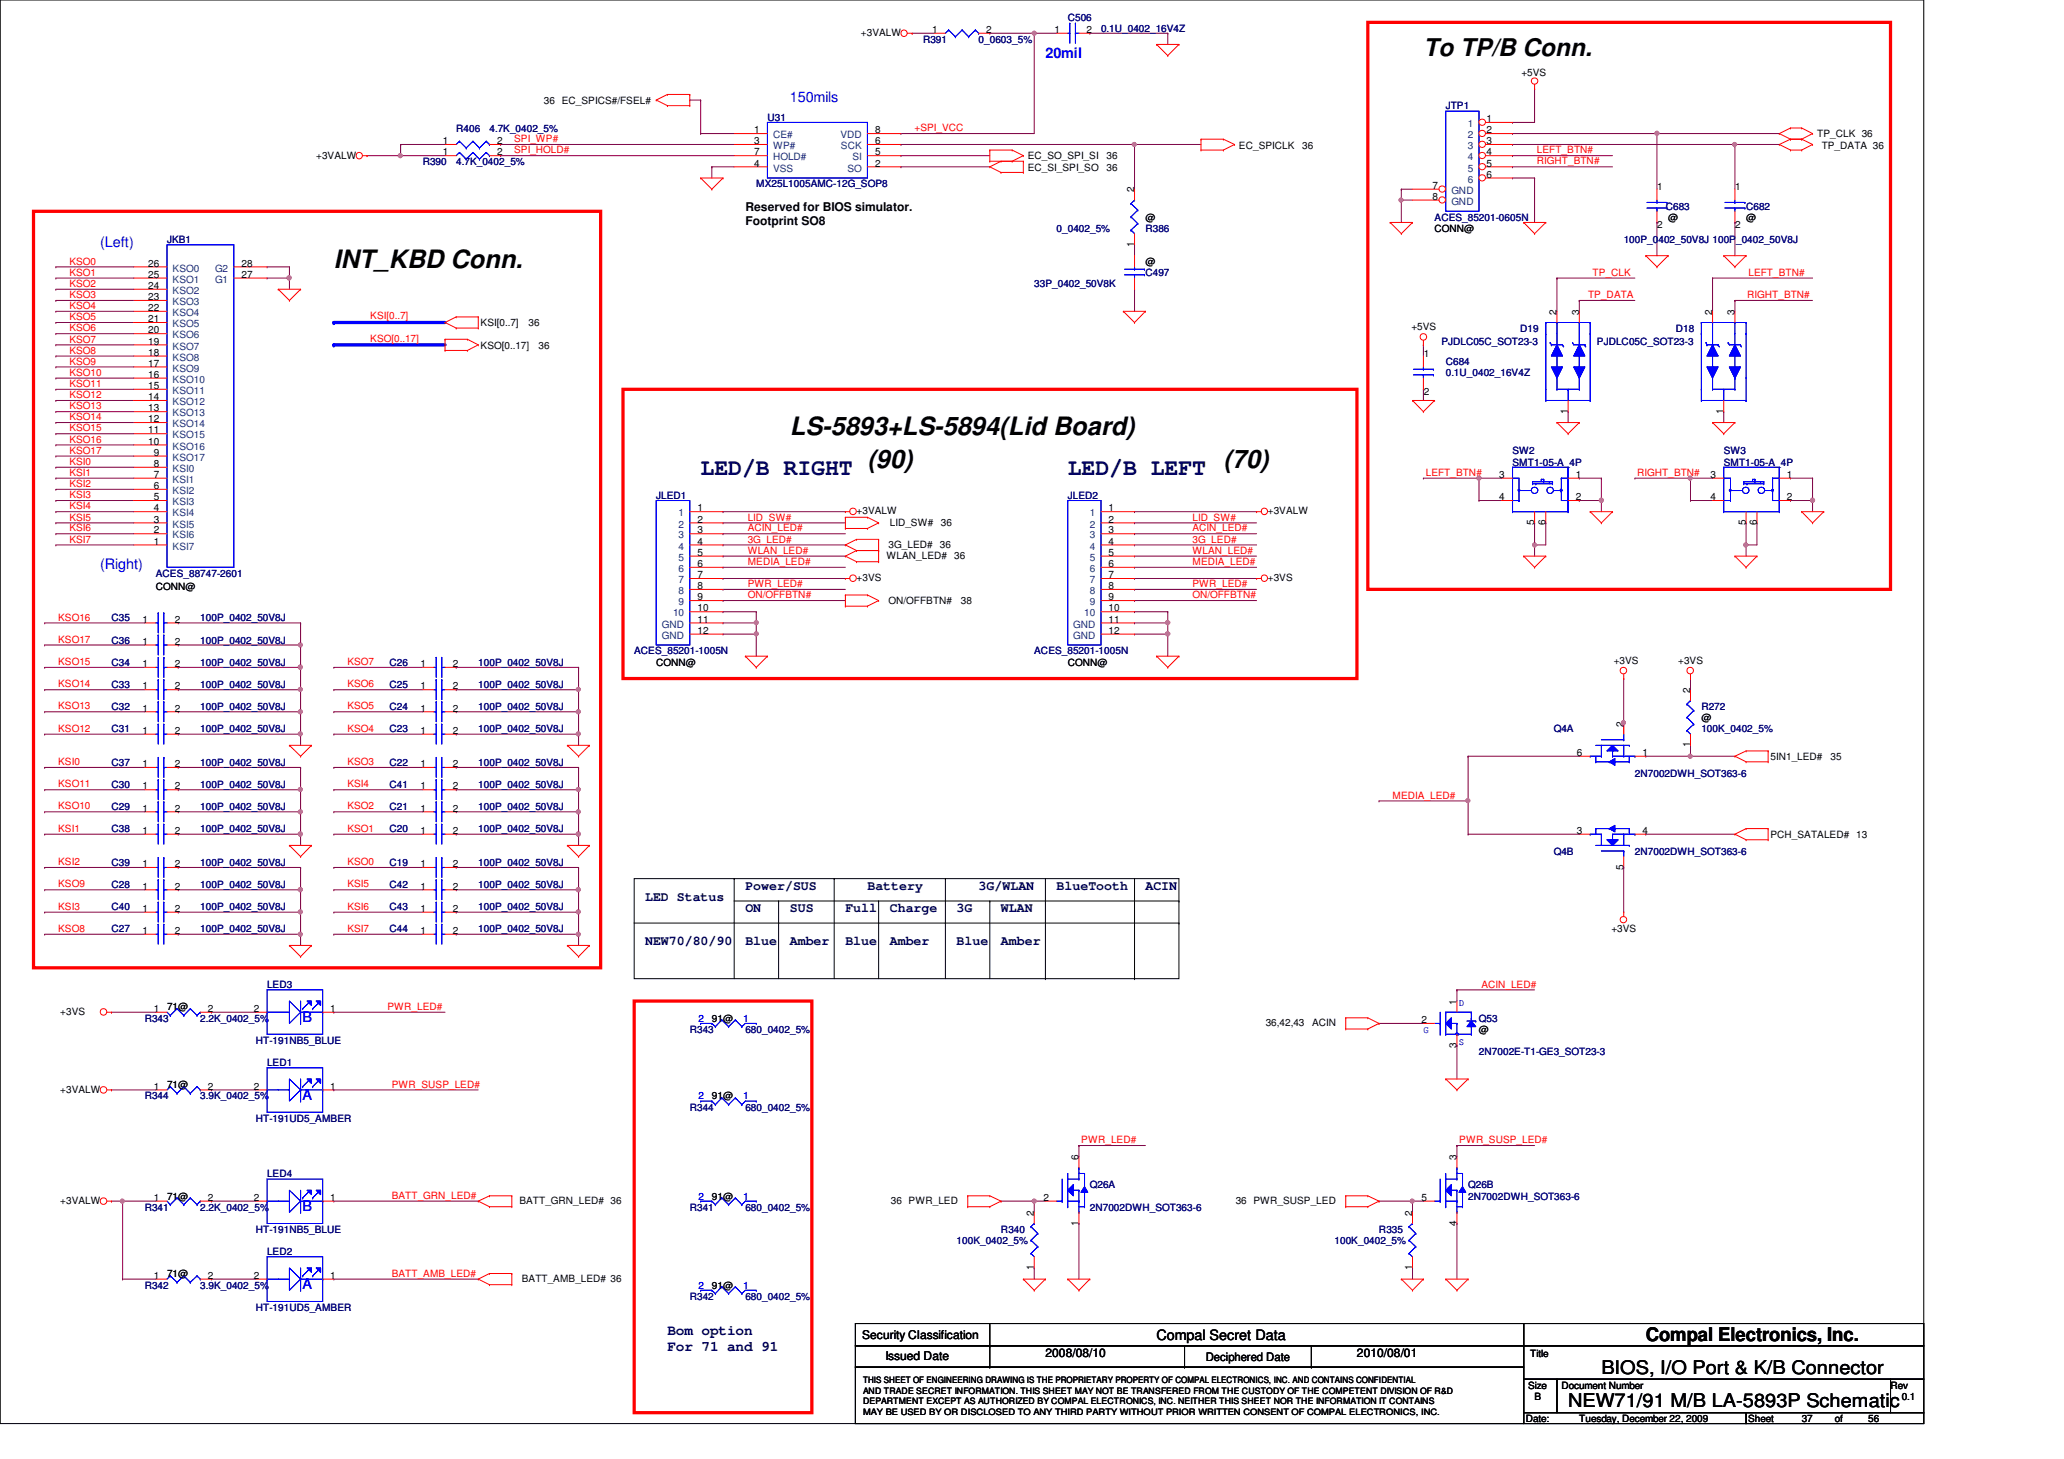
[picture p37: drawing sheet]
<svg xmlns="http://www.w3.org/2000/svg" width="297mm" height="210mm" viewBox="0 0 297 210" stroke-linecap="round" stroke-linejoin="round" font-family="sans-serif">
<defs><g id="words">
<g font-size="3.6">
<text x="48" y="38.6">INT_KBD Conn.</text>
<text x="113.7" y="62.6">LS-5893+LS-5894(Lid Board)</text>
<text x="124.8" y="67.4">(90)</text>
<text x="176.1" y="67.4">(70)</text>
</g>
<text font-size="3.5" x="204.8" y="8">To TP/B Conn.</text>
<g font-size="3.3" fill="#000040">
<text x="100.8" y="68.4">LED/B RIGHT</text>
<text x="153.7" y="68.4">LED/B LEFT</text>
</g>
<g font-size="2.7">
<text x="230.5" y="197.7">BIOS, I/O Port &amp; K/B Connector</text>
<text x="236.9" y="193">Compal Electronics, Inc.</text>
<text x="225.7" y="202.5">NEW71/91 M/B LA-5893P Schematic</text>
</g>
<g font-size="2.1" fill="#00f">
<text x="150.4" y="8.3">20mil</text>
<text x="113.7" y="14.7">150mils</text>
<text x="14.4" y="35.5">(Left)</text>
<text x="14.4" y="81.9">(Right)</text>
<text x="43.6" y="147">B</text>
<text x="43.6" y="158.2">A</text>
<text x="43.6" y="174.2">B</text>
<text x="43.6" y="185.5">A</text>
</g>
<g font-size="2.1" fill="#000040">
<text x="96.1" y="192.1">Bom option</text>
<text x="96.1" y="194.4">For 71 and 91</text>
</g>
<text font-size="2.1" x="166.5" y="192.8">Compal Secret Data</text>
<g font-size="1.9" fill="#000040">
<text x="92.8" y="129.6">LED Status</text>
<text x="107.3" y="128">Power/SUS</text>
<text x="107.3" y="131.2">ON</text>
<text x="113.7" y="131.2">SUS</text>
<text x="121.7" y="131.2">Full</text>
<text x="124.8" y="128">Battery</text>
<text x="128.1" y="131.2">Charge</text>
<text x="137.7" y="131.2">3G</text>
<text x="140.8" y="128">3G/WLAN</text>
<text x="144.1" y="131.2">WLAN</text>
<text x="152.1" y="128">BlueTooth</text>
<text x="164.8" y="128">ACIN</text>
<text x="92.8" y="136">NEW70/80/90</text>
<text x="107.3" y="136">Blue</text>
<text x="113.7" y="136">Amber</text>
<text x="121.7" y="136">Blue</text>
<text x="128.1" y="136">Amber</text>
<text x="137.7" y="136">Blue</text>
<text x="144.1" y="136">Amber</text>
</g>
<g font-size="1.7">
<text x="107.3" y="30.4">Reserved for BIOS simulator.</text>
<text x="107.3" y="32.4">Footprint SO8</text>
<text x="124.1" y="192.7">Security Classification</text>
<text x="127.4" y="195.7">Issued Date</text>
<text x="150.4" y="195.2">2008/08/10</text>
<text x="173.5" y="195.8">Deciphered Date</text>
<text x="195.3" y="195.2">2010/08/01</text>
</g>
<g font-size="1.4">
<text x="123.9" y="5.2">+3VALW</text>
<text x="134.2" y="4.7">1</text>
<text x="141.9" y="4.7">2</text>
<text x="151.8" y="4.7">1</text>
<text x="156.4" y="4.7">2</text>
<text x="218.9" y="11">+5VS</text>
<text x="78.3" y="14.9">36 EC_SPICS#/FSEL#</text>
<text x="213.9" y="17.6">1</text>
<text x="45.5" y="22.8">+3VALW</text>
<text x="63.8" y="20.7">1</text>
<text x="63.8" y="22.4">1</text>
<text x="71.5" y="20.7">2</text>
<text x="71.5" y="22.4">2</text>
<text x="108.5" y="19.2">1</text>
<text x="108.5" y="20.7">3</text>
<text x="108.5" y="24">4</text>
<text x="108.5" y="22.4">7</text>
<text x="125.9" y="24">2</text>
<text x="125.9" y="22.4">5</text>
<text x="125.9" y="20.7">6</text>
<text x="125.9" y="19.2">8</text>
<text x="147.9" y="22.9">EC_SO_SPI_SI</text>
<text x="159.3" y="22.9">36</text>
<text x="178.3" y="21.4">EC_SPICLK</text>
<text x="187.4" y="21.4">36</text>
<text x="213.9" y="19.2">2</text>
<text x="213.9" y="20.7">3</text>
<text x="213.9" y="22.4">4</text>
<text x="213.9" y="24">5</text>
<text x="261.5" y="19.8">TP_CLK 36</text>
<text x="262.2" y="21.4">TP_DATA 36</text>
<text x="147.9" y="24.6">EC_SI_SPI_SO</text>
<text x="159.3" y="24.6">36</text>
<text x="163.2" y="27.7" transform="rotate(-90 163.2 27.7)">2</text>
<text x="206.2" y="27.2">7</text>
<text x="206.2" y="28.7">8</text>
<text x="213.9" y="25.6">6</text>
<text x="238.5" y="27.4">1</text>
<text x="249.7" y="27.4">1</text>
<text x="163.2" y="35.5" transform="rotate(-90 163.2 35.5)">1</text>
<text x="164.8" y="31.7">@</text>
<text x="206.5" y="33.4">CONN@</text>
<text x="238.5" y="32.9">2</text>
<text x="240.1" y="31.7">@</text>
<text x="249.7" y="32.9">2</text>
<text x="251.3" y="31.7">@</text>
<text x="21.3" y="41.6">24</text>
<text x="21.3" y="40">25</text>
<text x="21.3" y="38.4">26</text>
<text x="34.8" y="40">27</text>
<text x="34.8" y="38.4">28</text>
<text x="164.8" y="38.1">@</text>
<text x="21.3" y="48">20</text>
<text x="21.3" y="46.4">21</text>
<text x="21.3" y="44.7">22</text>
<text x="21.3" y="43.2">23</text>
<text x="69.2" y="46.9">KSI[0..7]</text>
<text x="76.1" y="46.9">36</text>
<text x="203.1" y="47.5">+5VS</text>
<text x="224" y="45.3" transform="rotate(-90 224 45.3)">2</text>
<text x="227.2" y="45.3" transform="rotate(-90 227.2 45.3)">3</text>
<text x="246.4" y="45.3" transform="rotate(-90 246.4 45.3)">2</text>
<text x="249.6" y="45.3" transform="rotate(-90 249.6 45.3)">3</text>
<text x="21.3" y="52.7">17</text>
<text x="21.3" y="51.2">18</text>
<text x="21.3" y="49.6">19</text>
<text x="69.2" y="50.2">KSO[0..17]</text>
<text x="77.5" y="50.2">36</text>
<text x="204.9" y="51.4">1</text>
<text x="21.3" y="59.2">13</text>
<text x="21.3" y="57.6">14</text>
<text x="21.3" y="56">15</text>
<text x="21.3" y="54.4">16</text>
<text x="204.9" y="56.9">2</text>
<text x="225.6" y="59.5" transform="rotate(-90 225.6 59.5)">1</text>
<text x="248" y="59.5" transform="rotate(-90 248 59.5)">1</text>
<text x="21.3" y="64">10</text>
<text x="21.3" y="62.4">11</text>
<text x="21.3" y="60.7">12</text>
<text x="22.1" y="65.6">9</text>
<text x="22.1" y="72">5</text>
<text x="22.1" y="70.4">6</text>
<text x="22.1" y="68.7">7</text>
<text x="22.1" y="67.2">8</text>
<text x="215.8" y="68.7">3</text>
<text x="215.8" y="72">4</text>
<text x="226.8" y="72">2</text>
<text x="226.8" y="68.7">1</text>
<text x="246.2" y="68.7">3</text>
<text x="246.2" y="72">4</text>
<text x="257.2" y="72">2</text>
<text x="257.2" y="68.7">1</text>
<text x="22.1" y="76.8">2</text>
<text x="22.1" y="75.2">3</text>
<text x="22.1" y="73.6">4</text>
<text x="100.4" y="73.6">1</text>
<text x="100.4" y="75.2">2</text>
<text x="100.4" y="76.8">3</text>
<text x="123.3" y="74">+3VALW</text>
<text x="128.1" y="75.6">LID_SW#</text>
<text x="135.4" y="75.6">36</text>
<text x="159.6" y="73.6">1</text>
<text x="159.6" y="75.2">2</text>
<text x="159.6" y="76.8">3</text>
<text x="182.5" y="74">+3VALW</text>
<text x="220.8" y="75.5" transform="rotate(-90 220.8 75.5)">5</text>
<text x="222.4" y="75.5" transform="rotate(-90 222.4 75.5)">6</text>
<text x="251.2" y="75.5" transform="rotate(-90 251.2 75.5)">5</text>
<text x="252.8" y="75.5" transform="rotate(-90 252.8 75.5)">6</text>
<text x="22.1" y="78.4">1</text>
<text x="100.4" y="78.4">4</text>
<text x="100.4" y="80">5</text>
<text x="100.4" y="81.6">6</text>
<text x="100.4" y="83.2">7</text>
<text x="123.3" y="83.6">+3VS</text>
<text x="127.6" y="80.4">WLAN_LED#</text>
<text x="127.9" y="78.8">3G_LED#</text>
<text x="135.3" y="78.8">36</text>
<text x="137.3" y="80.4">36</text>
<text x="159.6" y="78.4">4</text>
<text x="159.6" y="80">5</text>
<text x="159.6" y="81.6">6</text>
<text x="159.6" y="83.2">7</text>
<text x="182.5" y="83.6">+3VS</text>
<text x="20.5" y="89.6">1</text>
<text x="22.4" y="84.9">CONN@</text>
<text x="25.1" y="89.6">2</text>
<text x="100.4" y="84.8">8</text>
<text x="100.4" y="86.4">9</text>
<text x="100.4" y="88">10</text>
<text x="100.4" y="89.6">11</text>
<text x="127.9" y="87">ON/OFFBTN#</text>
<text x="138.3" y="87">38</text>
<text x="159.6" y="84.8">8</text>
<text x="159.6" y="86.4">9</text>
<text x="159.6" y="88">10</text>
<text x="159.6" y="89.6">11</text>
<text x="20.5" y="96">1</text>
<text x="20.5" y="92.8">1</text>
<text x="25.1" y="96">2</text>
<text x="25.1" y="92.8">2</text>
<text x="60.5" y="96">1</text>
<text x="65.1" y="96">2</text>
<text x="94.4" y="95.8">CONN@</text>
<text x="100.4" y="91.2">12</text>
<text x="153.7" y="95.8">CONN@</text>
<text x="159.6" y="91.2">12</text>
<text x="232.2" y="95.5">+3VS</text>
<text x="241.5" y="95.5">+3VS</text>
<text x="20.5" y="99.2">1</text>
<text x="25.1" y="99.2">2</text>
<text x="60.5" y="99.2">1</text>
<text x="65.1" y="99.2">2</text>
<text x="243.2" y="99.7" transform="rotate(-90 243.2 99.7)">2</text>
<text x="20.5" y="105.6">1</text>
<text x="20.5" y="102.4">1</text>
<text x="25.1" y="105.6">2</text>
<text x="25.1" y="102.4">2</text>
<text x="60.5" y="102.4">1</text>
<text x="60.5" y="105.6">1</text>
<text x="65.1" y="102.4">2</text>
<text x="65.1" y="105.6">2</text>
<text x="233.6" y="104.5" transform="rotate(-90 233.6 104.5)">2</text>
<text x="243.2" y="107.5" transform="rotate(-90 243.2 107.5)">1</text>
<text x="244.9" y="103.8">@</text>
<text x="20.5" y="113.6">1</text>
<text x="20.5" y="110.4">1</text>
<text x="25.1" y="113.6">2</text>
<text x="25.1" y="110.4">2</text>
<text x="60.5" y="113.6">1</text>
<text x="60.5" y="110.4">1</text>
<text x="65.1" y="113.6">2</text>
<text x="65.1" y="110.4">2</text>
<text x="226.9" y="108.8">6</text>
<text x="236.4" y="108.8">1</text>
<text x="254.8" y="109.4">5IN1_LED#</text>
<text x="263.4" y="109.4">35</text>
<text x="20.5" y="120">1</text>
<text x="20.5" y="116.8">1</text>
<text x="25.1" y="120">2</text>
<text x="25.1" y="116.8">2</text>
<text x="60.5" y="116.8">1</text>
<text x="60.5" y="120">1</text>
<text x="65.1" y="116.8">2</text>
<text x="65.1" y="120">2</text>
<text x="226.9" y="120">3</text>
<text x="236.4" y="120">4</text>
<text x="20.5" y="124.8">1</text>
<text x="25.1" y="124.8">2</text>
<text x="60.5" y="124.8">1</text>
<text x="65.1" y="124.8">2</text>
<text x="233.6" y="125.1" transform="rotate(-90 233.6 125.1)">5</text>
<text x="254.8" y="120.6">PCH_SATALED# 13</text>
<text x="20.5" y="128">1</text>
<text x="20.5" y="131.2">1</text>
<text x="25.1" y="128">2</text>
<text x="25.1" y="131.2">2</text>
<text x="60.5" y="131.2">1</text>
<text x="60.5" y="128">1</text>
<text x="65.1" y="131.2">2</text>
<text x="65.1" y="128">2</text>
<text x="20.5" y="134.4">1</text>
<text x="25.1" y="134.4">2</text>
<text x="60.5" y="134.4">1</text>
<text x="65.1" y="134.4">2</text>
<text x="231.9" y="134.2">+3VS</text>
<text x="8.7" y="146">+3VS</text>
<text x="22.1" y="145.6">1</text>
<text x="24" y="145.4">71@</text>
<text x="29.9" y="145.6">2</text>
<text x="36.5" y="145.6">2</text>
<text x="47.5" y="145.6">1</text>
<text x="102.4" y="147">91@</text>
<text x="182.2" y="147.6">36,42,43</text>
<text x="188.8" y="147.6">ACIN</text>
<text x="204.6" y="147.2">2</text>
<text x="209.6" y="144.5" transform="rotate(-90 209.6 144.5)">1</text>
<text x="212.8" y="148.6">@</text>
<text x="209.6" y="150.7" transform="rotate(-90 209.6 150.7)">3</text>
<text x="8.7" y="157.2">+3VALW</text>
<text x="22.1" y="156.8">1</text>
<text x="24" y="156.6">71@</text>
<text x="29.9" y="156.8">2</text>
<text x="36.5" y="156.8">2</text>
<text x="47.5" y="156.8">1</text>
<text x="102.4" y="158.2">91@</text>
<text x="155.2" y="166.9" transform="rotate(-90 155.2 166.9)">6</text>
<text x="209.6" y="166.9" transform="rotate(-90 209.6 166.9)">3</text>
<text x="8.7" y="173.2">+3VALW</text>
<text x="22.1" y="172.8">1</text>
<text x="24" y="172.6">71@</text>
<text x="29.9" y="172.8">2</text>
<text x="36.5" y="172.8">2</text>
<text x="47.5" y="172.8">1</text>
<text x="74.8" y="173.2">BATT_GRN_LED# 36</text>
<text x="102.4" y="172.6">91@</text>
<text x="128.2" y="173.2">36 PWR_LED</text>
<text x="150.2" y="172.8">2</text>
<text x="177.8" y="173.2">36 PWR_SUSP_LED</text>
<text x="204.6" y="172.8">5</text>
<text x="148.8" y="174.9" transform="rotate(-90 148.8 174.9)">2</text>
<text x="155.2" y="176.3" transform="rotate(-90 155.2 176.3)">1</text>
<text x="203.2" y="174.9" transform="rotate(-90 203.2 174.9)">2</text>
<text x="209.6" y="176.3" transform="rotate(-90 209.6 176.3)">4</text>
<text x="22.1" y="184">1</text>
<text x="24" y="183.8">71@</text>
<text x="29.9" y="184">2</text>
<text x="36.5" y="184">2</text>
<text x="47.5" y="184">1</text>
<text x="75.1" y="184.4">BATT_AMB_LED# 36</text>
<text x="102.4" y="185.4">91@</text>
<text x="148.8" y="182.7" transform="rotate(-90 148.8 182.7)">1</text>
<text x="203.2" y="182.7" transform="rotate(-90 203.2 182.7)">1</text>
<text x="220.2" y="195.2">Title</text>
<text x="219.9" y="199.8">Size</text>
<text x="220.8" y="201.4">B</text>
<text x="224.7" y="199.8">Document Number</text>
<text x="272.1" y="199.8">Rev</text>
<text x="273.7" y="201.4">0.1</text>
<text x="219.6" y="204.6">Date:</text>
<text x="227.3" y="204.6">Tuesday, December 22, 2009</text>
<text x="251.6" y="204.6">Sheet</text>
<text x="259.3" y="204.6">37</text>
<text x="264.1" y="204.6">of</text>
<text x="268.9" y="204.6">56</text>
</g>
<g font-size="1.4" fill="#000080">
<text x="153.7" y="3">C506</text>
<text x="158.5" y="4.6">0.1U_0402_16V4Z</text>
<text x="132.8" y="6.1">R391</text>
<text x="140.8" y="6.1">0_0603_5%</text>
<text x="110.4" y="17.4">U31</text>
<text x="208.1" y="15.7">JTP1</text>
<text x="60.8" y="23.7">R390</text>
<text x="65.7" y="19">R406</text>
<text x="65.7" y="23.7">4.7K_0402_5%</text>
<text x="70.4" y="19">4.7K_0402_5%</text>
<text x="108.8" y="27">MX25L1005AMC-12G_SOP8</text>
<text x="24" y="35">JKB1</text>
<text x="152.1" y="33.4">0_0402_5%</text>
<text x="164.8" y="33.4">R386</text>
<text x="206.5" y="31.7">ACES_85201-0605N</text>
<text x="233.7" y="35">100P_0402_50V8J 100P_0402_50V8J</text>
<text x="239.7" y="30.1">C683</text>
<text x="251.3" y="30.1">C682</text>
<text x="148.8" y="41.4">33P_0402_50V8K</text>
<text x="164.8" y="39.8">C497</text>
<text x="218.8" y="47.8">D19</text>
<text x="241.2" y="47.8">D18</text>
<text x="207.4" y="49.7">PJDLC05C_SOT23-3</text>
<text x="208.1" y="52.6">C684</text>
<text x="229.8" y="49.7">PJDLC05C_SOT23-3</text>
<text x="208.1" y="54.1">0.1U_0402_16V4Z</text>
<text x="217.7" y="65.4">SW2</text>
<text x="248.1" y="65.4">SW3</text>
<text x="94.4" y="71.8">JLED1</text>
<text x="153.7" y="71.8">JLED2</text>
<text x="217.7" y="67">SMT1-05-A_4P</text>
<text x="248.1" y="67">SMT1-05-A_4P</text>
<text x="22.4" y="83">ACES_88747-2601</text>
<text x="16" y="89.4">C35</text>
<text x="28.8" y="89.4">100P_0402_50V8J</text>
<text x="16" y="95.8">C34</text>
<text x="16" y="92.6">C36</text>
<text x="28.8" y="95.8">100P_0402_50V8J</text>
<text x="28.8" y="92.6">100P_0402_50V8J</text>
<text x="56" y="95.8">C26</text>
<text x="68.8" y="95.8">100P_0402_50V8J</text>
<text x="91.3" y="94.1">ACES_85201-1005N</text>
<text x="148.8" y="94.1">ACES_85201-1005N</text>
<text x="16" y="99">C33</text>
<text x="28.8" y="99">100P_0402_50V8J</text>
<text x="56" y="99">C25</text>
<text x="68.8" y="99">100P_0402_50V8J</text>
<text x="16" y="105.4">C31</text>
<text x="16" y="102.2">C32</text>
<text x="28.8" y="105.4">100P_0402_50V8J</text>
<text x="28.8" y="102.2">100P_0402_50V8J</text>
<text x="56" y="102.2">C24</text>
<text x="56" y="105.4">C23</text>
<text x="68.8" y="102.2">100P_0402_50V8J</text>
<text x="68.8" y="105.4">100P_0402_50V8J</text>
<text x="223.6" y="105.4">Q4A</text>
<text x="244.9" y="102.2">R272</text>
<text x="244.9" y="105.4">100K_0402_5%</text>
<text x="16" y="113.4">C30</text>
<text x="16" y="110.2">C37</text>
<text x="28.8" y="113.4">100P_0402_50V8J</text>
<text x="28.8" y="110.2">100P_0402_50V8J</text>
<text x="56" y="113.4">C41</text>
<text x="56" y="110.2">C22</text>
<text x="68.8" y="113.4">100P_0402_50V8J</text>
<text x="68.8" y="110.2">100P_0402_50V8J</text>
<text x="235.3" y="111.8">2N7002DWH_SOT363-6</text>
<text x="16" y="119.8">C38</text>
<text x="16" y="116.6">C29</text>
<text x="28.8" y="119.8">100P_0402_50V8J</text>
<text x="28.8" y="116.6">100P_0402_50V8J</text>
<text x="56" y="116.6">C21</text>
<text x="56" y="119.8">C20</text>
<text x="68.8" y="116.6">100P_0402_50V8J</text>
<text x="68.8" y="119.8">100P_0402_50V8J</text>
<text x="16" y="124.6">C39</text>
<text x="28.8" y="124.6">100P_0402_50V8J</text>
<text x="56" y="124.6">C19</text>
<text x="68.8" y="124.6">100P_0402_50V8J</text>
<text x="223.6" y="123">Q4B</text>
<text x="235.3" y="123">2N7002DWH_SOT363-6</text>
<text x="16" y="127.8">C28</text>
<text x="16" y="131">C40</text>
<text x="28.8" y="127.8">100P_0402_50V8J</text>
<text x="28.8" y="131">100P_0402_50V8J</text>
<text x="56" y="131">C43</text>
<text x="56" y="127.8">C42</text>
<text x="68.8" y="131">100P_0402_50V8J</text>
<text x="68.8" y="127.8">100P_0402_50V8J</text>
<text x="16" y="134.2">C27</text>
<text x="28.8" y="134.2">100P_0402_50V8J</text>
<text x="56" y="134.2">C44</text>
<text x="68.8" y="134.2">100P_0402_50V8J</text>
<text x="38.4" y="142.2">LED3</text>
<text x="20.8" y="147">R343</text>
<text x="28.8" y="147">2.2K_0402_5%</text>
<text x="99.3" y="148.6">R343</text>
<text x="107.3" y="148.6">680_0402_5%</text>
<text x="212.8" y="147">Q53</text>
<text x="36.8" y="150.2">HT-191NB5_BLUE</text>
<text x="38.4" y="153.4">LED1</text>
<text x="212.8" y="151.8">2N7002E-T1-GE3_SOT23-3</text>
<text x="20.8" y="158.2">R344</text>
<text x="28.8" y="158.2">3.9K_0402_5%</text>
<text x="36.8" y="161.4">HT-191UD5_AMBER</text>
<text x="99.3" y="159.8">R344</text>
<text x="107.3" y="159.8">680_0402_5%</text>
<text x="38.4" y="169.4">LED4</text>
<text x="156.8" y="171">Q26A</text>
<text x="211.3" y="171">Q26B</text>
<text x="211.3" y="172.6">2N7002DWH_SOT363-6</text>
<text x="20.8" y="174.2">R341</text>
<text x="28.8" y="174.2">2.2K_0402_5%</text>
<text x="36.8" y="177.4">HT-191NB5_BLUE</text>
<text x="99.3" y="174.2">R341</text>
<text x="107.3" y="174.2">680_0402_5%</text>
<text x="137.7" y="179">100K_0402_5%</text>
<text x="144.1" y="177.4">R340</text>
<text x="156.8" y="174.2">2N7002DWH_SOT363-6</text>
<text x="192.1" y="179">100K_0402_5%</text>
<text x="198.5" y="177.4">R335</text>
<text x="20.8" y="185.4">R342</text>
<text x="28.8" y="185.4">3.9K_0402_5%</text>
<text x="38.4" y="180.6">LED2</text>
<text x="36.8" y="188.6">HT-191UD5_AMBER</text>
<text x="99.3" y="187">R342</text>
<text x="107.3" y="187">680_0402_5%</text>
</g>
<g font-size="1.4" fill="#f00">
<text x="74" y="20.4">SPI_WP#</text>
<text x="74" y="22.1">SPI_HOLD#</text>
<text x="131.6" y="18.9">+SPI_VCC</text>
<text x="221.2" y="22.1">LEFT_BTN#</text>
<text x="221.2" y="23.7">RIGHT_BTN#</text>
<text x="10" y="39.7">KSO1</text>
<text x="10" y="38.1">KSO0</text>
<text x="10" y="41.3">KSO2</text>
<text x="229.2" y="39.7">TP_CLK</text>
<text x="251.6" y="39.7">LEFT_BTN#</text>
<text x="10" y="44.4">KSO4</text>
<text x="10" y="42.9">KSO3</text>
<text x="10" y="46.1">KSO5</text>
<text x="10" y="47.7">KSO6</text>
<text x="53.3" y="45.9">KSI[0..7]</text>
<text x="228.6" y="42.9">TP_DATA</text>
<text x="251.5" y="42.9">RIGHT_BTN#</text>
<text x="10" y="49.3">KSO7</text>
<text x="10" y="50.9">KSO8</text>
<text x="10" y="52.5">KSO9</text>
<text x="53.3" y="49.1">KSO[0..17]</text>
<text x="10" y="57.3">KSO12</text>
<text x="10" y="54.1">KSO10</text>
<text x="10" y="58.9">KSO13</text>
<text x="10" y="55.7">KSO11</text>
<text x="10" y="62.1">KSO15</text>
<text x="10" y="60.5">KSO14</text>
<text x="10" y="63.7">KSO16</text>
<text x="10" y="65.3">KSO17</text>
<text x="10" y="68.5">KSI1</text>
<text x="10" y="70.1">KSI2</text>
<text x="10" y="66.9">KSI0</text>
<text x="10" y="71.7">KSI3</text>
<text x="205.2" y="68.5">LEFT_BTN#</text>
<text x="235.6" y="68.5">RIGHT_BTN#</text>
<text x="10" y="76.5">KSI6</text>
<text x="10" y="74.9">KSI5</text>
<text x="10" y="73.3">KSI4</text>
<text x="107.6" y="74.9">LID_SW#</text>
<text x="107.6" y="76.5">ACIN_LED#</text>
<text x="171.6" y="74.9">LID_SW#</text>
<text x="171.6" y="76.5">ACIN_LED#</text>
<text x="10" y="78.1">KSI7</text>
<text x="107.6" y="81.3">MEDIA_LED#</text>
<text x="107.6" y="79.7">WLAN_LED#</text>
<text x="107.6" y="78.1">3G_LED#</text>
<text x="171.6" y="78.1">3G_LED#</text>
<text x="171.6" y="79.7">WLAN_LED#</text>
<text x="171.6" y="81.3">MEDIA_LED#</text>
<text x="8.4" y="89.3">KSO16</text>
<text x="107.6" y="84.5">PWR_LED#</text>
<text x="107.6" y="86.1">ON/OFFBTN#</text>
<text x="171.6" y="84.5">PWR_LED#</text>
<text x="171.6" y="86.1">ON/OFFBTN#</text>
<text x="8.4" y="95.7">KSO15</text>
<text x="8.4" y="92.5">KSO17</text>
<text x="50" y="95.7">KSO7</text>
<text x="8.4" y="98.9">KSO14</text>
<text x="50" y="98.9">KSO6</text>
<text x="8.4" y="102.1">KSO13</text>
<text x="8.4" y="105.3">KSO12</text>
<text x="50" y="102.1">KSO5</text>
<text x="50" y="105.3">KSO4</text>
<text x="8.4" y="110.1">KSI0</text>
<text x="8.4" y="113.3">KSO11</text>
<text x="50" y="110.1">KSO3</text>
<text x="50" y="113.3">KSI4</text>
<text x="8.4" y="116.5">KSO10</text>
<text x="8.4" y="119.7">KSI1</text>
<text x="50" y="116.5">KSO2</text>
<text x="50" y="119.7">KSO1</text>
<text x="200.4" y="114.9">MEDIA_LED#</text>
<text x="8.4" y="124.5">KSI2</text>
<text x="50" y="124.5">KSO0</text>
<text x="8.4" y="130.9">KSI3</text>
<text x="8.4" y="127.7">KSO9</text>
<text x="50" y="130.9">KSI6</text>
<text x="50" y="127.7">KSI5</text>
<text x="8.4" y="134.1">KSO8</text>
<text x="50" y="134.1">KSI7</text>
<text x="213.2" y="142.1">ACIN_LED#</text>
<text x="55.7" y="145.3">PWR_LED#</text>
<text x="56.4" y="156.5">PWR_SUSP_LED#</text>
<text x="155.6" y="164.5">PWR_LED#</text>
<text x="210" y="164.5">PWR_SUSP_LED#</text>
<text x="56.4" y="172.5">BATT_GRN_LED#</text>
<text x="56.4" y="183.7">BATT_AMB_LED#</text>
</g>
<g font-size="1.4" fill="#004080">
<text x="111.2" y="19.9">CE#</text>
<text x="111.2" y="21.5">WP#</text>
<text x="111.2" y="23.1">HOLD#</text>
<text x="120.9" y="19.9">VDD</text>
<text x="121" y="21.5">SCK</text>
<text x="122.7" y="23.1">SI</text>
<text x="211.2" y="18.3">1</text>
<text x="211.2" y="19.9">2</text>
<text x="211.2" y="21.5">3</text>
<text x="211.2" y="23.1">4</text>
<text x="111.2" y="24.7">VSS</text>
<text x="122" y="24.7">SO</text>
<text x="208.9" y="27.9">GND</text>
<text x="208.9" y="29.5">GND</text>
<text x="211.2" y="24.7">5</text>
<text x="211.2" y="26.3">6</text>
<text x="24.8" y="40.7">KSO1</text>
<text x="24.8" y="39.1">KSO0</text>
<text x="30.9" y="40.7">G1</text>
<text x="30.9" y="39.1">G2</text>
<text x="24.8" y="47.1">KSO5</text>
<text x="24.8" y="45.5">KSO4</text>
<text x="24.8" y="43.9">KSO3</text>
<text x="24.8" y="42.3">KSO2</text>
<text x="24.8" y="53.5">KSO9</text>
<text x="24.8" y="51.9">KSO8</text>
<text x="24.8" y="50.3">KSO7</text>
<text x="24.8" y="48.7">KSO6</text>
<text x="24.8" y="59.9">KSO13</text>
<text x="24.8" y="58.3">KSO12</text>
<text x="24.8" y="56.7">KSO11</text>
<text x="24.8" y="55.1">KSO10</text>
<text x="24.8" y="64.7">KSO16</text>
<text x="24.8" y="63.1">KSO15</text>
<text x="24.8" y="61.5">KSO14</text>
<text x="24.8" y="71.1">KSI2</text>
<text x="24.8" y="69.5">KSI1</text>
<text x="24.8" y="67.9">KSI0</text>
<text x="24.8" y="66.3">KSO17</text>
<text x="24.8" y="77.5">KSI6</text>
<text x="24.8" y="75.9">KSI5</text>
<text x="24.8" y="74.3">KSI4</text>
<text x="24.8" y="72.7">KSI3</text>
<text x="97.7" y="74.3">1</text>
<text x="97.7" y="75.9">2</text>
<text x="97.7" y="77.5">3</text>
<text x="156.8" y="74.3">1</text>
<text x="156.8" y="75.9">2</text>
<text x="156.8" y="77.5">3</text>
<text x="24.8" y="79.1">KSI7</text>
<text x="97.7" y="79.1">4</text>
<text x="97.7" y="80.7">5</text>
<text x="97.7" y="82.3">6</text>
<text x="97.7" y="83.9">7</text>
<text x="156.8" y="79.1">4</text>
<text x="156.8" y="80.7">5</text>
<text x="156.8" y="82.3">6</text>
<text x="156.8" y="83.9">7</text>
<text x="96.9" y="88.7">10</text>
<text x="97.7" y="85.5">8</text>
<text x="97.7" y="87.1">9</text>
<text x="156" y="88.7">10</text>
<text x="156.8" y="85.5">8</text>
<text x="156.8" y="87.1">9</text>
<text x="95.2" y="90.3">GND</text>
<text x="95.2" y="91.9">GND</text>
<text x="154.4" y="90.3">GND</text>
<text x="154.4" y="91.9">GND</text>
</g>
<g font-size="1.4" fill="#00f">
<text x="100.5" y="147">2</text>
<text x="106.9" y="147">1</text>
<text x="204.8" y="148.5">G</text>
<text x="210" y="144.7">D</text>
<text x="210" y="150.3">S</text>
<text x="100.5" y="158.2">2</text>
<text x="106.9" y="158.2">1</text>
<text x="100.5" y="172.6">2</text>
<text x="106.9" y="172.6">1</text>
<text x="100.5" y="185.4">2</text>
<text x="106.9" y="185.4">1</text>
</g>
<g font-size="1.3">
<text x="124.2" y="202">DEPARTMENT EXCEPT AS AUTHORIZED BY COMPAL ELECTRONICS, INC. NEITHER THIS SHEET NOR THE INFORMATION IT CONTAINS</text>
<text x="124.2" y="199">THIS SHEET OF ENGINEERING DRAWING IS THE PROPRIETARY PROPERTY OF COMPAL ELECTRONICS, INC. AND CONTAINS CONFIDENTIAL</text>
<text x="124.2" y="200.5">AND TRADE SECRET INFORMATION. THIS SHEET MAY NOT BE TRANSFERED FROM THE CUSTODY OF THE COMPETENT DIVISION OF R&amp;D</text>
<text x="124.2" y="203.5">MAY BE USED BY OR DISCLOSED TO ANY THIRD PARTY WITHOUT PRIOR WRITTEN CONSENT OF COMPAL ELECTRONICS, INC.</text>
</g>
</g></defs>
<path d="M0 0h276.9v204.8h-276.9z" fill="none" stroke="#000" stroke-width=".14"/>
<g fill="none" stroke="#800040" stroke-width=".14">
<path d="M6.4 99.2h.1M6.4 96h.1M6.4 99.2h14.4M6.4 96h14.4M48 96h.1M48 99.2h.1M48 99.2h12.8M48 96h12.8M6.4 102.4h.1M6.4 105.6h.1M6.4 110.4h.1M6.4 116.8h.1"/>
<path d="M6.4 113.6h.1M6.4 102.4h14.4M6.4 105.6h14.4M6.4 110.4h14.4M6.4 116.8h14.4M6.4 113.6h14.4M48 102.4h.1M48 105.6h.1M48 110.4h.1M48 113.6h.1M48 116.8h.1M48 102.4h12.8"/>
<path d="M48 105.6h12.8M48 110.4h12.8M48 116.8h12.8M48 113.6h12.8M6.4 131.2h.1M6.4 134.4h.1M6.4 124.8h.1M6.4 128h.1M6.4 120h.1M6.4 131.2h14.4M6.4 134.4h14.4M6.4 124.8h14.4"/>
<path d="M6.4 128h14.4M6.4 120h14.4M25.7 128h.1M25.7 131.2h.1M25.7 124.8h.1M25.7 134.4h.1M25.7 131.2h17.6M25.7 134.4h17.6M25.7 124.8h17.6M25.7 128h17.6M48 131.2h.1M48 134.4h.1"/>
<path d="M48 128h.1M48 124.8h.1M48 120h.1M48 131.2h12.8M48 134.4h12.8M48 124.8h12.8M48 128h12.8M48 120h12.8"/>
</g>
<circle cx="43.2" cy="134.4" r=".3" fill="#f0f"/>
<circle cx="43.2" cy="134.4" r=".3" fill="none" stroke="#f0f" stroke-width=".14"/>
<path d="M43.3 131.2h.1M43.3 131.2v3.2" fill="none" stroke="#800040" stroke-width=".14"/>
<circle cx="43.2" cy="131.2" r=".3" fill="#f0f"/>
<circle cx="43.2" cy="131.2" r=".3" fill="none" stroke="#f0f" stroke-width=".14"/>
<path d="M43.3 116.8h.1M43.3 116.8v3.2" fill="none" stroke="#800040" stroke-width=".14"/>
<circle cx="43.2" cy="116.8" r=".3" fill="#f0f"/>
<circle cx="43.2" cy="116.8" r=".3" fill="none" stroke="#f0f" stroke-width=".14"/>
<path d="M25.7 120h.1M25.7 120h17.6" fill="none" stroke="#800040" stroke-width=".14"/>
<circle cx="43.2" cy="120" r=".31" fill="#f0f"/>
<circle cx="43.2" cy="120" r=".31" fill="none" stroke="#f0f" stroke-width=".14"/>
<path d="M25.7 116.8h.1M25.7 116.8h17.6M43.3 128h.1M43.3 128v3.2" fill="none" stroke="#800040" stroke-width=".14"/>
<circle cx="43.2" cy="128" r=".31" fill="#f0f"/>
<circle cx="43.2" cy="128" r=".31" fill="none" stroke="#f0f" stroke-width=".14"/>
<path d="M25.7 96h.1M25.7 96h17.6M25.7 113.6h.1M25.7 110.4h.1M25.7 113.6h17.6M25.7 110.4h17.6M43.3 124.8h.1M43.3 134.4h.1M43.3 124.8v3.2M43.3 134.4v1.6" fill="none" stroke="#800040" stroke-width=".14"/>
<circle cx="43.2" cy="96" r=".31" fill="#f0f"/>
<circle cx="43.2" cy="96" r=".31" fill="none" stroke="#f0f" stroke-width=".14"/>
<path d="M25.7 105.6h.1M25.7 105.6h17.6" fill="none" stroke="#800040" stroke-width=".14"/>
<circle cx="43.2" cy="105.6" r=".3" fill="#f0f"/>
<circle cx="43.2" cy="105.6" r=".3" fill="none" stroke="#f0f" stroke-width=".14"/>
<path d="M25.7 99.2h.1M25.7 99.2h17.6M43.3 113.6h.1M43.3 113.6v3.2" fill="none" stroke="#800040" stroke-width=".14"/>
<circle cx="43.2" cy="113.6" r=".3" fill="#f0f"/>
<circle cx="43.2" cy="113.6" r=".3" fill="none" stroke="#f0f" stroke-width=".14"/>
<path d="M25.7 102.4h.1M25.7 102.4h17.6M43.3 110.4h.1M43.3 102.4h.1M43.3 102.4v3.2M43.3 110.4v3.2M43.3 120h.1M43.3 120v1.6" fill="none" stroke="#800040" stroke-width=".14"/>
<circle cx="43.2" cy="102.4" r=".3" fill="#f0f"/>
<circle cx="43.2" cy="102.4" r=".3" fill="none" stroke="#f0f" stroke-width=".14"/>
<path d="M43.3 99.2h.1M43.3 99.2v3.2" fill="none" stroke="#800040" stroke-width=".14"/>
<circle cx="43.2" cy="99.2" r=".3" fill="#f0f"/>
<circle cx="43.2" cy="99.2" r=".3" fill="none" stroke="#f0f" stroke-width=".14"/>
<path d="M65.7 99.2h.1M65.7 99.2h17.6M65.7 105.6h.1M65.7 105.6h17.6" fill="none" stroke="#800040" stroke-width=".14"/>
<circle cx="83.2" cy="105.6" r=".3" fill="#f0f"/>
<circle cx="83.2" cy="105.6" r=".3" fill="none" stroke="#f0f" stroke-width=".14"/>
<path d="M43.3 96h.1M43.3 96v3.2M65.7 102.4h.1M65.7 102.4h17.6M83.3 102.4h.1M83.3 102.4v3.2" fill="none" stroke="#800040" stroke-width=".14"/>
<circle cx="83.2" cy="102.4" r=".3" fill="#f0f"/>
<circle cx="83.2" cy="102.4" r=".3" fill="none" stroke="#f0f" stroke-width=".14"/>
<path d="M65.7 96h.1M65.7 96h17.6M83.3 99.2h.1M83.3 99.2v3.2M43.3 105.6h.1M43.3 105.6v1.6M65.7 110.4h.1M65.7 110.4h17.6M83.3 105.6h.1M83.3 105.6v1.6" fill="none" stroke="#800040" stroke-width=".14"/>
<circle cx="83.2" cy="99.2" r=".3" fill="#f0f"/>
<circle cx="83.2" cy="99.2" r=".3" fill="none" stroke="#f0f" stroke-width=".14"/>
<path d="M83.3 96h.1M83.3 96v3.2M65.7 116.8h.1M65.7 116.8h17.6M65.7 120h.1M65.7 120h17.6" fill="none" stroke="#800040" stroke-width=".14"/>
<circle cx="83.2" cy="120" r=".31" fill="#f0f"/>
<circle cx="83.2" cy="120" r=".31" fill="none" stroke="#f0f" stroke-width=".14"/>
<path d="M65.7 113.6h.1M65.7 113.6h17.6M83.3 116.8h.1M83.3 116.8v3.2" fill="none" stroke="#800040" stroke-width=".14"/>
<circle cx="83.2" cy="116.8" r=".3" fill="#f0f"/>
<circle cx="83.2" cy="116.8" r=".3" fill="none" stroke="#f0f" stroke-width=".14"/>
<path d="M83.3 113.6h.1M83.3 113.6v3.2M83.3 120h.1M83.3 120v1.6" fill="none" stroke="#800040" stroke-width=".14"/>
<circle cx="83.2" cy="113.6" r=".3" fill="#f0f"/>
<circle cx="83.2" cy="113.6" r=".3" fill="none" stroke="#f0f" stroke-width=".14"/>
<path d="M65.7 124.8h.1M65.7 134.4h.1M65.7 124.8h17.6M65.7 134.4h17.6" fill="none" stroke="#800040" stroke-width=".14"/>
<circle cx="83.2" cy="134.4" r=".3" fill="#f0f"/>
<circle cx="83.2" cy="134.4" r=".3" fill="none" stroke="#f0f" stroke-width=".14"/>
<path d="M83.3 131.2h.1M83.3 131.2v3.2" fill="none" stroke="#800040" stroke-width=".14"/>
<circle cx="83.2" cy="131.2" r=".3" fill="#f0f"/>
<circle cx="83.2" cy="131.2" r=".3" fill="none" stroke="#f0f" stroke-width=".14"/>
<path d="M83.3 110.4h.1M83.3 110.4v3.2M65.7 128h.1M65.7 131.2h.1M65.7 128h17.6M83.3 128h.1M83.3 128v3.2h-17.6" fill="none" stroke="#800040" stroke-width=".14"/>
<circle cx="83.2" cy="128" r=".31" fill="#f0f"/>
<circle cx="83.2" cy="128" r=".31" fill="none" stroke="#f0f" stroke-width=".14"/>
<path d="M83.3 124.8h.1M83.3 134.4h.1M83.3 124.8v3.2M83.3 134.4v1.6" fill="none" stroke="#800040" stroke-width=".14"/>
<path d="M48 49.6h16" fill="none" stroke="#00f" stroke-width=".47"/>
<circle cx="48" cy="49.6" r=".23" fill="#00f"/>
<path d="M48 46.4h16" fill="none" stroke="#00f" stroke-width=".47"/>
<circle cx="48" cy="46.4" r=".23" fill="#00f"/>
<path d="M131.3 4.8h.1M131.3 4.8h3.1M57.7 20.8h.1M57.7 22.4h.1M57.7 20.8h6.3M57.7 22.4h6.3M72 20.8h.1M72 22.4h.1M72 20.8h33.7M72 22.4h33.7" fill="none" stroke="#800040" stroke-width=".14"/>
<circle cx="57.6" cy="22.4" r=".3" fill="#f0f"/>
<circle cx="57.6" cy="22.4" r=".3" fill="none" stroke="#f0f" stroke-width=".14"/>
<path d="M129.7 19.2h.1M142.4 4.8h.1M142.4 4.8h6.4M148.8 4.8h.1M148.8 4.8v14.4h-19.1M52.8 22.4h.1M57.7 20.8h.1M57.7 20.8v1.6h-4.9" fill="none" stroke="#800040" stroke-width=".14"/>
<circle cx="148.8" cy="4.8" r=".3" fill="#f0f"/>
<circle cx="148.8" cy="4.8" r=".3" fill="none" stroke="#f0f" stroke-width=".14"/>
<g fill="none" stroke="#800040" stroke-width=".14">
<path d="M148.8 4.8h.1M148.8 4.8h3.3M156.8 4.8h.1M156.8 4.8h11.3M168.1 4.8h.1M168.1 4.8v1.6M102.4 24h.1M102.4 24h3.3M102.4 24v1.6M6.4 89.6h.1M6.4 92.8h.1M6.4 89.6h14.4"/>
<path d="M6.4 92.8h14.4M25.7 92.8h.1M25.7 92.8h17.6"/>
</g>
<circle cx="43.2" cy="92.8" r=".3" fill="#f0f"/>
<circle cx="43.2" cy="92.8" r=".3" fill="none" stroke="#f0f" stroke-width=".14"/>
<g fill="none" stroke="#800040" stroke-width=".14">
<path d="M25.7 89.6h.1M25.7 89.6h17.6M43.3 92.8h.1M43.3 92.8v3.2M148.8 172.8h.1M148.8 172.8h1.6M148.8 172.8v1.6M155.3 164.8h.1M155.3 176h.1M155.3 164.8h9.5M155.3 176v8M198.5 172.8h.1"/>
<path d="M198.5 172.8h4.8M203.3 172.8h.1M203.3 172.8v1.6M209.7 164.8h.1M209.7 164.8v1.6M148.8 182.4h.1M148.8 182.4v1.6M203.3 182.4h.1M203.3 182.4v1.6"/>
</g>
<circle cx="148.8" cy="172.8" r=".3" fill="#f0f"/>
<circle cx="148.8" cy="172.8" r=".3" fill="none" stroke="#f0f" stroke-width=".14"/>
<path d="M144.1 172.8h.1M144.1 172.8h4.7M155.3 164.8h.1M155.3 164.8v1.6M203.3 172.8h.1M203.3 172.8h1.5M209.7 164.8h.1M209.7 164.8h11.1" fill="none" stroke="#800040" stroke-width=".14"/>
<circle cx="203.2" cy="172.8" r=".3" fill="#f0f"/>
<circle cx="203.2" cy="172.8" r=".3" fill="none" stroke="#f0f" stroke-width=".14"/>
<path d="M41.7 38.4h.1M41.7 38.4v3.2M41.7 40h.1M209.7 176h.1M209.7 176v8" fill="none" stroke="#800040" stroke-width=".14"/>
<circle cx="41.6" cy="40" r=".31" fill="#f0f"/>
<circle cx="41.6" cy="40" r=".31" fill="none" stroke="#f0f" stroke-width=".14"/>
<g fill="none" stroke="#800040" stroke-width=".14">
<path d="M220.8 12.8h.1M220.8 12.8v4.8M8 38.4h.1M8 38.4h11.3M38.4 38.4h.1M38.4 38.4h3.3M8 40h.1M8 41.6h.1M8 44.8h.1M8 43.2h.1M8 46.4h.1M8 48h.1"/>
<path d="M8 49.6h.1M8 51.2h.1M8 57.6h.1M8 54.4h.1M8 59.2h.1M8 56h.1M8 52.8h.1M8 40h11.3M8 41.6h11.3M8 44.8h11.3M8 43.2h11.3M8 46.4h11.3"/>
<path d="M8 48h11.3M8 49.6h11.3M8 51.2h11.3M8 57.6h11.3M8 54.4h11.3M8 59.2h11.3M8 56h11.3M8 52.8h11.3M38.4 40h.1M38.4 40h3.3M246.5 40h.1M246.5 40v4.8"/>
<path d="M248.1 59.2h.1M248.1 59.2v1.6M249.7 43.2h.1M249.7 43.2v1.6M8 68.8h.1M8 76.8h.1M8 75.2h.1M8 78.4h.1M8 62.4h.1M8 60.8h.1M8 70.4h.1M8 67.2h.1"/>
<path d="M8 72h.1M8 73.6h.1M8 64h.1M8 65.6h.1M8 68.8h11.3M8 76.8h11.3M8 75.2h11.3M8 78.4h11.3M8 62.4h11.3M8 60.8h11.3M8 70.4h11.3M8 67.2h11.3"/>
<path d="M8 72h11.3M8 73.6h11.3M8 64h11.3M8 65.6h11.3M230.5 68.8h.1M230.5 68.8v3.2M235.3 68.8h.1M235.3 68.8h8M251.3 78.4h.1M251.3 78.4v1.6M252.9 75.2h.1M252.9 75.2v3.2"/>
<path d="M260.9 68.8h.1M260.9 68.8v3.2M43.3 89.6h.1M43.3 89.6v3.2"/>
</g>
<circle cx="251.2" cy="78.4" r=".3" fill="#f0f"/>
<circle cx="251.2" cy="78.4" r=".3" fill="none" stroke="#f0f" stroke-width=".14"/>
<path d="M212.8 72h.1M212.8 68.8h.1M212.8 72h3.3M212.8 68.8v3.2M251.3 78.4h.1M251.3 75.2h.1M251.3 78.4h1.6M251.3 75.2v3.2" fill="none" stroke="#800040" stroke-width=".14"/>
<circle cx="212.8" cy="68.8" r=".3" fill="#f0f"/>
<circle cx="212.8" cy="68.8" r=".3" fill="none" stroke="#f0f" stroke-width=".14"/>
<path d="M204.8 68.8h.1M204.8 68.8h8M227.3 72h.1M227.3 72h3.2M230.5 72h.1M230.5 72v1.6" fill="none" stroke="#800040" stroke-width=".14"/>
<circle cx="230.4" cy="72" r=".31" fill="#f0f"/>
<circle cx="230.4" cy="72" r=".31" fill="none" stroke="#f0f" stroke-width=".14"/>
<path d="M212.8 68.8h.1M212.8 68.8h3.3M243.3 72h.1M243.3 68.8h.1M243.3 68.8h3.2M243.3 72h3.2M243.3 68.8v3.2" fill="none" stroke="#800040" stroke-width=".14"/>
<circle cx="243.2" cy="68.8" r=".3" fill="#f0f"/>
<circle cx="243.2" cy="68.8" r=".3" fill="none" stroke="#f0f" stroke-width=".14"/>
<path d="M257.7 72h.1M257.7 72h3.2M260.9 72h.1M260.9 72v1.6" fill="none" stroke="#800040" stroke-width=".14"/>
<circle cx="260.8" cy="72" r=".31" fill="#f0f"/>
<circle cx="260.8" cy="72" r=".31" fill="none" stroke="#f0f" stroke-width=".14"/>
<path d="M220.8 78.4h.1M220.8 78.4v1.6M222.5 75.2h.1M222.5 75.2v3.2M257.7 68.8h.1M257.7 68.8h3.2" fill="none" stroke="#800040" stroke-width=".14"/>
<circle cx="220.9" cy="78.4" r=".3" fill="#f0f"/>
<circle cx="220.9" cy="78.4" r=".3" fill="none" stroke="#f0f" stroke-width=".14"/>
<g fill="none" stroke="#800040" stroke-width=".14">
<path d="M217.7 22.4h.1M217.7 20.8h.1M217.7 22.4h14.4M217.7 20.8h38.4M249.7 20.8h.1M204.8 49.6h.1M204.8 56h.1M204.8 49.6v1.6M204.8 56v1.6M224.1 40h.1M224.1 40v4.8M225.7 59.2h.1"/>
<path d="M225.7 59.2v1.6M227.3 43.2h.1M227.3 43.2v1.6M220.8 78.4h.1M220.8 75.2h.1M220.8 78.4h1.7M220.8 75.2v3.2M227.3 68.8h.1M227.3 68.8h3.2"/>
</g>
<circle cx="249.6" cy="20.8" r=".3" fill="#f0f"/>
<circle cx="249.6" cy="20.8" r=".3" fill="none" stroke="#f0f" stroke-width=".14"/>
<path d="M217.7 19.2h.1M217.7 17.6h.1M217.7 19.2h38.4M217.7 17.6h3.1M238.5 19.2h.1M217.7 24h.1M217.7 24h14.4M220.8 25.6h.1M220.8 25.6v6.4" fill="none" stroke="#800040" stroke-width=".14"/>
<circle cx="238.5" cy="19.2" r=".3" fill="#f0f"/>
<circle cx="238.5" cy="19.2" r=".3" fill="none" stroke="#f0f" stroke-width=".14"/>
<path d="M201.7 27.2h.1M201.7 28.8h.1M201.7 27.2v4.8M201.7 27.2h1.6M217.7 25.6h.1M217.7 25.6h3.1" fill="none" stroke="#800040" stroke-width=".14"/>
<circle cx="201.6" cy="28.8" r=".3" fill="#f0f"/>
<circle cx="201.6" cy="28.8" r=".3" fill="none" stroke="#f0f" stroke-width=".14"/>
<g fill="none" stroke="#800040" stroke-width=".14">
<path d="M238.5 19.2h.1M238.5 19.2v8M163.3 35.2h.1M163.3 35.2v1.6M201.7 28.8h.1M201.7 28.8h1.6M238.5 32h.1M238.5 32v4.8M249.7 20.8h.1M249.7 32h.1M249.7 20.8v6.4M249.7 32v4.8"/>
<path d="M163.3 41.6h.1M163.3 41.6v3.2M224.1 40h.1M224.1 40h11.2M227.3 43.2h.1M227.3 43.2h8M246.5 40h.1M246.5 40h14.4M249.7 43.2h.1M249.7 43.2h11.2M16 145.6h.1M16 156.8h.1"/>
<path d="M16 156.8h6.4M16 145.6h6.4M30.4 156.8h.1M30.4 145.6h.1M30.4 156.8h6.4M30.4 145.6h6.4M48 156.8h.1M48 145.6h.1M48 156.8h20.8M48 145.6h16M17.6 172.8h.1M17.6 172.8h4.8"/>
<path d="M17.6 172.8v11.2M30.4 172.8h.1M30.4 172.8h6.4M48 172.8h.1M48 172.8h20.8M17.6 184h.1M17.6 184h4.8M30.4 184h.1M30.4 184h6.4M48 184h.1M48 184h20.8"/>
</g>
<circle cx="17.6" cy="172.8" r=".3" fill="#f0f"/>
<circle cx="17.6" cy="172.8" r=".3" fill="none" stroke="#f0f" stroke-width=".14"/>
<path d="M198.5 115.2h.1M198.5 115.2h12.8M16 172.8h.1M16 172.8h1.6" fill="none" stroke="#800040" stroke-width=".14"/>
<circle cx="211.2" cy="115.2" r=".3" fill="#f0f"/>
<circle cx="211.2" cy="115.2" r=".3" fill="none" stroke="#f0f" stroke-width=".14"/>
<path d="M233.7 104h.1M233.7 104v1.6M236.9 108.8h.1M236.9 108.8h6.4M236.9 120h.1M236.9 120h12.8" fill="none" stroke="#800040" stroke-width=".14"/>
<circle cx="233.6" cy="104" r=".31" fill="#f0f"/>
<circle cx="233.6" cy="104" r=".31" fill="none" stroke="#f0f" stroke-width=".14"/>
<path d="M243.3 97.6h.1M243.3 97.6v1.6M243.3 108.8h.1M243.3 107.2h.1M243.3 108.8h6.4M243.3 107.2v1.6" fill="none" stroke="#800040" stroke-width=".14"/>
<circle cx="243.2" cy="108.8" r=".3" fill="#f0f"/>
<circle cx="243.2" cy="108.8" r=".3" fill="none" stroke="#f0f" stroke-width=".14"/>
<g fill="none" stroke="#800040" stroke-width=".14">
<path d="M163.3 20.8h.1M163.3 20.8h9.5M233.7 97.6h.1M233.7 97.6v6.4M211.3 108.8h.1M211.3 115.2h.1M211.3 108.8v11.2M211.3 108.8h16M211.3 120h.1M211.3 120h16M233.7 124.8h.1M233.7 124.8v6.4"/>
<path d="M198.5 147.2h.1M198.5 147.2h6.3M209.7 142.4h.1M209.7 150.4h.1M209.7 142.4v1.6M209.7 150.4v4.8M209.7 142.4h11.1"/>
</g>
<circle cx="163.2" cy="20.8" r=".3" fill="#f0f"/>
<circle cx="163.2" cy="20.8" r=".3" fill="none" stroke="#f0f" stroke-width=".14"/>
<g fill="none" stroke="#800040" stroke-width=".14">
<path d="M99.3 14.4h.1M99.3 14.4h1.5M100.8 14.4h.1M100.8 19.2h.1M100.8 14.4v4.8M100.8 19.2h4.9M129.7 22.4h.1M129.7 24h.1M129.7 20.8h.1M129.7 22.4h12.7M129.7 24h12.7M129.7 20.8h33.6"/>
<path d="M163.3 20.8h.1M163.3 20.8v6.4M104.1 88h.1M104.1 89.6h.1M104.1 88h4.7M104.1 89.6h4.7"/>
</g>
<circle cx="108.8" cy="89.6" r=".3" fill="#f0f"/>
<circle cx="108.8" cy="89.6" r=".3" fill="none" stroke="#f0f" stroke-width=".14"/>
<path d="M104.1 91.2h.1M104.1 91.2h4.7M108.8 91.2h.1M108.8 91.2v3.2" fill="none" stroke="#800040" stroke-width=".14"/>
<circle cx="108.8" cy="91.2" r=".3" fill="#f0f"/>
<circle cx="108.8" cy="91.2" r=".3" fill="none" stroke="#f0f" stroke-width=".14"/>
<g fill="none" stroke="#800040" stroke-width=".14">
<path d="M104.1 75.2h.1M104.1 73.6h.1M104.1 78.4h.1M104.1 76.8h.1M104.1 75.2h17.6M104.1 73.6h17.6M104.1 78.4h17.6M104.1 76.8h17.6M104.1 84.8h.1M104.1 86.4h.1M104.1 83.2h.1M104.1 81.6h.1"/>
<path d="M104.1 80h.1M104.1 84.8h17.6M104.1 86.4h17.6M104.1 83.2h17.6M104.1 81.6h17.6M104.1 80h17.6M108.8 88h.1M108.8 89.6h.1M108.8 88v3.2M163.3 89.6h.1M163.3 89.6h4.8M168.1 89.6h.1"/>
<path d="M168.1 89.6v1.6"/>
</g>
<circle cx="168" cy="89.6" r=".31" fill="#f0f"/>
<circle cx="168" cy="89.6" r=".31" fill="none" stroke="#f0f" stroke-width=".14"/>
<path d="M163.3 91.2h.1M163.3 91.2h4.8M168.1 91.2h.1M168.1 91.2v3.2" fill="none" stroke="#800040" stroke-width=".14"/>
<circle cx="168" cy="91.2" r=".31" fill="#f0f"/>
<circle cx="168" cy="91.2" r=".31" fill="none" stroke="#f0f" stroke-width=".14"/>
<g fill="none" stroke="#800040" stroke-width=".14">
<path d="M163.3 73.6h.1M163.3 75.2h.1M163.3 78.4h.1M163.3 76.8h.1M163.3 73.6h17.5M163.3 75.2h17.5M163.3 78.4h17.5M163.3 76.8h17.5M163.3 80h.1M163.3 81.6h.1M163.3 83.2h.1M163.3 84.8h.1"/>
<path d="M163.3 86.4h.1M163.3 88h.1M163.3 80h17.5M163.3 81.6h17.5M163.3 83.2h17.5M163.3 84.8h17.5M163.3 86.4h17.5M163.3 88h4.8M168.1 88h.1M168.1 88v1.6"/>
</g>
<g fill="none" stroke="#f00" stroke-width=".14">
<path d="M94.4 14.4h.1M94.4 14.4l1.7 .8M96.1 13.6h.1M96.1 15.2h.1M96.1 13.6h3.2M96.1 13.6l-1.7 .8M96.1 15.2h3.2M99.3 15.2h.1M99.3 13.6h.1M99.3 13.6v1.6M130.6 4.8h.7M131.3 4.8h.1"/>
<path d="M166.5 6.4h.1M166.5 6.4h3.2M166.5 6.4l1.6 1.6M168.1 8h.1M169.7 6.4h.1M169.7 6.4l-1.6 1.6M220.8 12.8h.1M220.8 12.1v.7M256.1 19.2h.1M256.1 19.2l1.6 .8M257.7 18.4h.1M257.7 18.4h1.6"/>
<path d="M257.7 18.4l-1.6 .8M259.3 18.4h.1M259.3 18.4l1.6 .8M260.9 19.2h.1M260.9 19.2l-1.6 .8M52.2 22.4h.6M52.8 22.4h.1M100.8 25.6h.1M100.8 25.6h3.3M100.8 25.6l1.6 1.6M102.4 27.2h.1M104.1 25.6h.1"/>
<path d="M104.1 25.6l-1.7 1.6M142.4 23.2h.1M142.4 21.6h.1M142.4 24h.1M142.4 21.6h3.3M142.4 23.2h4.9M142.4 21.6v1.6M142.4 24l1.7 .8M144.1 23.2h.1M144.1 24.8h.1M144.1 23.2l-1.7 .8M144.1 24.8h3.2"/>
<path d="M145.7 21.6h.1M145.7 23.2h.1M145.7 21.6l1.6 .8M147.3 22.4h.1M147.3 24.8h.1M147.3 23.2h.1M147.3 22.4l-1.6 .8M147.3 23.2v1.6M172.8 21.6h.1M172.8 20h.1M172.8 20h3.3M172.8 21.6h3.3"/>
<path d="M172.8 20v1.6M176.1 20h.1M176.1 21.6h.1M176.1 20l1.6 .8M177.7 20.8h.1M177.7 20.8l-1.6 .8M200.1 32h.1M200.1 32h3.2M200.1 32l1.6 1.6M201.7 33.6h.1M203.3 32h.1M203.3 32l-1.6 1.6"/>
<path d="M219.3 32h.1M219.3 32h3.2M219.3 32l1.5 1.6M220.8 33.6h.1M222.5 32h.1M222.5 32l-1.7 1.6M236.9 36.8h.1M236.9 36.8h3.2M236.9 36.8l1.6 1.6M238.5 38.4h.1M240.1 36.8h.1M240.1 36.8l-1.6 1.6"/>
<path d="M248.1 36.8h.1M248.1 36.8h3.2M248.1 36.8l1.6 1.6M249.7 38.4h.1M251.3 36.8h.1M251.3 36.8l-1.6 1.6M256.1 20.8h.1M256.1 20.8l1.6 .8M257.7 20h.1M257.7 21.6h.1M257.7 20h1.6M257.7 20l-1.6 .8"/>
<path d="M257.7 21.6h1.6M259.3 20h.1M259.3 21.6h.1M259.3 20l1.6 .8M260.9 20.8h.1M260.9 20.8l-1.6 .8M40 41.6h.1M40 41.6h3.3M40 41.6l1.7 1.6M41.7 43.2h.1M43.3 41.6h.1M43.3 41.6l-1.6 1.6"/>
<path d="M64 50.4h.1M64 48.8h.1M64 46.4h.1M64 48.8h3.3M64 50.4h3.3M64 48.8v1.6M64 46.4l1.7 .8M65.7 45.6h.1M65.7 47.2h.1M65.7 45.6l-1.7 .8M65.7 45.6h3.1M65.7 47.2h3.1"/>
<path d="M67.3 48.8h.1M67.3 50.4h.1M67.3 48.8l1.5 .8M68.8 49.6h.1M68.8 45.6h.1M68.8 47.2h.1M68.8 49.6l-1.5 .8M68.8 45.6v1.6M161.7 44.8h.1M161.7 44.8h3.1M161.7 44.8l1.6 1.6M163.3 46.4h.1"/>
<path d="M164.8 44.8h.1M164.8 44.8l-1.5 1.6M203.3 57.6h.1M203.3 57.6h3.2M203.3 57.6l1.5 1.6M204.8 49.6h.1M204.8 59.2h.1M204.8 49v.6M206.5 57.6h.1M206.5 57.6l-1.7 1.6M121.7 74.4h.1M121.7 76h.1"/>
<path d="M121.7 78.4h.1M121.7 73.6h.1M121.7 76h3.1M121.7 74.4h3.1M121.7 74.4v1.6M121.7 78.4l1.6 .8M121.7 73.6h.6M123.3 79.2h.1M123.3 77.6h.1M123.3 79.2l-1.6 .8M123.3 79.2h3.1M123.3 77.6l-1.6 .8"/>
<path d="M123.3 77.6h3.1M124.8 76h.1M124.8 74.4h.1M124.8 74.4l1.6 .8M126.4 75.2h.1M126.4 79.2h.1M126.4 77.6h.1M126.4 75.2l-1.6 .8M126.4 77.6v3.2M180.8 73.6h.1M180.8 73.6h.7M224.1 60.8h.1"/>
<path d="M224.1 60.8h3.2M224.1 60.8l1.6 1.6M225.7 62.4h.1M227.3 60.8h.1M227.3 60.8l-1.6 1.6M228.9 73.6h.1M228.9 73.6h3.2M228.9 73.6l1.6 1.6M230.5 75.2h.1M232.1 73.6h.1M232.1 73.6l-1.6 1.6M246.5 60.8h.1"/>
<path d="M246.5 60.8h3.2M246.5 60.8l1.6 1.6M248.1 62.4h.1M249.7 60.8h.1M249.7 60.8l-1.6 1.6M259.3 73.6h.1M259.3 73.6h3.2M259.3 73.6l1.6 1.6M260.9 75.2h.1M262.5 73.6h.1M262.5 73.6l-1.6 1.6M107.3 94.4h.1"/>
<path d="M107.3 94.4h3.1M107.3 94.4l1.5 1.6M108.8 96h.1M110.4 94.4h.1M110.4 94.4l-1.6 1.6M121.7 87.2h.1M121.7 85.6h.1M121.7 80h.1M121.7 83.2h.1M121.7 85.6v1.6M121.7 85.6h3.1M121.7 87.2h3.1"/>
<path d="M121.7 80l1.6 .8M121.7 83.2h.6M123.3 80.8h.1M123.3 80.8h3.1M124.8 85.6h.1M124.8 87.2h.1M124.8 85.6l1.6 .8M126.4 86.4h.1M126.4 80.8h.1M126.4 86.4l-1.6 .8M166.5 94.4h.1M166.5 94.4h3.2"/>
<path d="M166.5 94.4l1.6 1.6M168.1 96h.1M169.7 94.4h.1M169.7 94.4l-1.6 1.6M180.8 83.2h.1M180.8 83.2h.7M219.3 80h.1M219.3 80h3.2M219.3 80l1.5 1.6M220.8 81.6h.1M222.5 80h.1M222.5 80l-1.7 1.6"/>
<path d="M233.7 97.6h.1M233.7 97v.6M243.3 97.6h.1M243.3 97v.6M249.7 80h.1M249.7 80h3.2M249.7 80l1.6 1.6M251.3 81.6h.1M252.9 80h.1M252.9 80l-1.6 1.6M41.7 107.2h.1M41.7 107.2h3.1"/>
<path d="M41.7 107.2l1.6 1.6M43.3 108.8h.1M44.8 107.2h.1M44.8 107.2l-1.5 1.6M81.7 107.2h.1M81.7 107.2h3.1M81.7 107.2l1.6 1.6M83.3 108.8h.1M84.8 107.2h.1M84.8 107.2l-1.5 1.6M249.7 108.8h.1M249.7 108.8l1.6 .8"/>
<path d="M251.3 109.6h.1M251.3 108h.1M251.3 119.2h.1M251.3 109.6h3.2M251.3 108h3.2M251.3 108l-1.6 .8M251.3 119.2h3.2M251.3 119.2l-1.6 .8M254.5 109.6h.1M254.5 108h.1M254.5 119.2h.1M254.5 108v1.6"/>
<path d="M254.5 119.2v1.6M20.8 120h1.6M24 120h1.7M41.7 136h.1M41.7 121.6h.1M41.7 136h3.1M41.7 136l1.6 1.6M41.7 121.6h3.1M41.7 121.6l1.6 1.6M43.3 137.6h.1M43.3 123.2h.1M44.8 136h.1"/>
<path d="M44.8 121.6h.1M44.8 136l-1.5 1.6M44.8 121.6l-1.5 1.6M81.7 121.6h.1M81.7 136h.1M81.7 136h3.1M81.7 121.6h3.1M81.7 121.6l1.6 1.6M81.7 136l1.6 1.6M83.3 123.2h.1M83.3 137.6h.1M84.8 121.6h.1"/>
<path d="M84.8 136h.1M84.8 121.6l-1.5 1.6M84.8 136l-1.5 1.6M233.7 131.2h.1M233.7 131.2v.7M249.7 120h.1M249.7 120l1.6 .8M251.3 120.8h.1M251.3 120.8h3.2M254.5 120.8h.1M15.4 156.8h.6M15.4 145.6h.6"/>
<path d="M16 156.8h.1M16 145.6h.1M193.7 146.4h.1M193.7 148h.1M193.7 146.4v1.6M193.7 148h3.1M193.7 146.4h3.1M196.8 148h.1M196.8 146.4h.1M196.8 146.4l1.7 .8M198.5 147.2h.1M198.5 147.2l-1.7 .8"/>
<path d="M208.1 155.2h.1M208.1 155.2h3.2M208.1 155.2l1.6 1.6M209.7 156.8h.1M211.3 155.2h.1M211.3 155.2l-1.6 1.6M15.4 172.8h.6M16 172.8h.1M68.8 172.8h.1M68.8 172.8l1.6 .8M70.4 173.6h.1M70.4 172h.1"/>
<path d="M70.4 173.6h3.3M70.4 172h3.3M70.4 172l-1.6 .8M73.7 172h.1M73.7 173.6h.1M73.7 172v1.6M139.3 172h.1M139.3 173.6h.1M139.3 173.6h3.1M139.3 172h3.1M139.3 172v1.6M142.4 173.6h.1"/>
<path d="M142.4 172h.1M142.4 172l1.7 .8M144.1 172.8h.1M144.1 172.8l-1.7 .8M193.7 172h.1M193.7 173.6h.1M193.7 173.6h3.1M193.7 172h3.1M193.7 172v1.6M196.8 173.6h.1M196.8 172h.1M196.8 172l1.7 .8"/>
<path d="M198.5 172.8h.1M198.5 172.8l-1.7 .8M68.8 184h.1M68.8 184l1.6 .8M70.4 184.8h.1M70.4 183.2h.1M70.4 184.8h3.3M70.4 183.2l-1.6 .8M70.4 183.2h3.3M73.7 183.2h.1M73.7 184.8h.1M73.7 183.2v1.6"/>
<path d="M147.3 184h.1M147.3 184h3.1M147.3 184l1.5 1.6M148.8 185.6h.1M150.4 184h.1M150.4 184l-1.6 1.6M153.7 184h.1M153.7 184h3.1M153.7 184l1.6 1.6M155.3 185.6h.1M156.8 184h.1M156.8 184l-1.5 1.6"/>
<path d="M201.7 184h.1M201.7 184h3.1M201.7 184l1.6 1.6M203.3 185.6h.1M204.8 184h.1M204.8 184l-1.5 1.6M208.1 184h.1M208.1 184h3.2M208.1 184l1.6 1.6M209.7 185.6h.1M211.3 184h.1M211.3 184l-1.6 1.6"/>
<circle cx="130.1" cy="4.8" r=".46"/>
<circle cx="220.9" cy="11.7" r=".46"/>
<circle cx="51.7" cy="22.4" r=".46"/>
<circle cx="204.8" cy="48.5" r=".47"/>
<circle cx="122.8" cy="73.6" r=".47"/>
<circle cx="181.9" cy="73.6" r=".46"/>
<circle cx="122.8" cy="83.2" r=".47"/>
<circle cx="181.9" cy="83.2" r=".46"/>
<circle cx="233.6" cy="96.5" r=".47"/>
<circle cx="243.2" cy="96.5" r=".47"/>
<circle cx="233.6" cy="132.3" r=".46"/>
<circle cx="14.9" cy="145.6" r=".47"/>
<circle cx="14.9" cy="156.8" r=".47"/>
<circle cx="14.9" cy="172.8" r=".47"/>
</g>
<g fill="none" stroke="#000" stroke-width=".14">
<path d="M91.3 126.4h78.4v14.4h-78.4zM91.3 132.8h78.4M105.7 126.4h.1M105.7 129.6h64M105.7 126.4v14.4M112.1 129.6h.1M112.1 129.6v11.2M120.1 126.4h.1M120.1 126.4v14.4M126.4 129.6h.1M126.4 129.6v11.2M136.1 126.4h.1"/>
<path d="M136.1 126.4v14.4M142.4 129.6h.1M142.4 129.6v11.2M150.4 126.4v14.4M163.3 126.4v14.4M169.7 129.6h.1M169.7 132.8h.1M150.4 140.8h.1M163.3 140.8h.1M123.1 190.4h96.2v3.2h-96.2zM123.1 193.6h96.2v3.1h-96.2zM123.1 196.7h96.2v8.1h-96.2z"/>
<path d="M142.4 193.6h.1M142.4 196.7h.1M142.4 190.4v6.3M170.5 196.7h.1M170.5 193.6v3.1M188.7 196.7h.1M188.7 193.6v3.1M219.3 190.4h57.6v3.2h-57.6zM219.3 193.6h57.6v4.8h-57.6zM219.3 198.4h4.8v4.8h-4.8zM224.1 198.4h48v4.8h-48zM272.1 198.4h4.8v4.8h-4.8z"/>
<path d="M219.3 203.2h32v1.6h-32zM251.3 203.2h25.6v1.6h-25.6z"/>
</g>
<path d="M196.8 3.2h75.3v81.6h-75.3zM4.8 30.4h81.6v108.8h-81.6zM89.7 56h105.6v41.6h-105.6zM91.3 144h25.5v59.2h-25.5z" fill="none" stroke="#f00" stroke-width=".47"/>
<g fill="none" stroke="#00f" stroke-width=".14">
<path d="M22.8 118.6h.1M22.8 118.6v2.9M23.6 118.6h.1M23.6 118.6v2.9M22.4 120h.4M22.8 120h.1M23.6 120h.1M23.6 120h.4M100.8 147.2h.1M100.8 147.2h1.6M102.4 147.2h.1M102.4 147.2l.6 .5"/>
<path d="M103 147.7h.1M103.9 146.7h.1M103.9 146.7l1 1M103.9 146.7l-.9 1M104.9 147.7h.1M105.8 146.7h.1M105.8 146.7l1 1M105.8 146.7l-.9 1M106.8 147.7h.1M108.8 147.2h.1M108.8 147.2h-1.5l-.5 .5"/>
</g>
<path d="M44.2 182.4h.6v.6z" fill="#00f"/>
<path d="M44.2 182.4h.6v.6z" fill="none" stroke="#00f" stroke-width=".14"/>
<path d="M45.5 182.4h.6v.6z" fill="#00f"/>
<g fill="none" stroke="#00f" stroke-width=".14">
<path d="M38.4 180.8h8v6.4h-8zM38.4 184h.1M38.4 184h3.3M41.7 182.4l1.6 1.6-1.6 1.6zM41.7 184h.1M43.3 185.6h.1M43.3 182.4v3.2M43.3 184h3.1M43.6 183.6h.1M44.4 182.8l-.8 .8M45 183.6h.1M45.5 182.4h.6v.6z"/>
<path d="M45.8 182.8l-.8 .8M46.4 184h.1"/>
</g>
<path d="M44.2 182.4h.6v.6z" fill="#00f"/>
<path d="M44.2 182.4h.6v.6z" fill="none" stroke="#00f" stroke-width=".14"/>
<path d="M45.5 182.4h.6v.6z" fill="#00f"/>
<g fill="none" stroke="#00f" stroke-width=".14">
<path d="M24 145.6l.5 .5M24.5 146.1h.1M25.5 145.1h.1M25.5 145.1l-1 1M25.5 145.1l1 1M26.5 146.1h.1M27.4 145.1h.1M27.4 145.1l-.9 1M27.4 145.1l1 1M28.4 146.1h.1M28.8 145.6h.1M28.8 145.6l-.4 .5"/>
<path d="M38.4 180.8h8v6.4h-8zM38.4 184h.1M38.4 184h3.3M41.7 182.4l1.6 1.6-1.6 1.6zM41.7 184h.1M43.3 185.6h.1M43.3 182.4v3.2M43.3 184h3.1M43.6 183.6h.1M44.4 182.8l-.8 .8M45 183.6h.1M45.5 182.4h.6v.6z"/>
<path d="M45.8 182.8l-.8 .8M46.4 184h.1"/>
</g>
<path d="M22.4 145.6h1.6M28.8 145.6h1.6M36.8 184h1.6M46.4 184h1.6" fill="none" stroke="#f00" stroke-width=".14"/>
<path d="M208.1 147.2l.8-.8v1.6z" fill="#00f"/>
<path d="M208.1 147.2l.8-.8v1.6z" fill="none" stroke="#00f" stroke-width=".14"/>
<path d="M211.7 146.9l.7 .8h-1.3z" fill="#00f"/>
<g fill="none" stroke="#00f" stroke-width=".14">
<path d="M206.5 147.2h.8M207.3 147.2h.1M207.3 148.8h.1M207.3 145.6v3.2M208.1 145.6h.1M208.1 148.8h.1M208.1 145.6h3.6M208.1 145.6v3.2M208.1 148.8h3.6M208.9 147.2h.1M208.9 147.2h.8M209.5 148.7h.1"/>
<path d="M209.5 148.7v.1M209.5 148.7h.3M209.7 148.8h.1M209.7 147.2h.1M209.7 147.2v1.6M209.8 148.7h.1M209.8 148.8h.1M209.8 148.7v.1M211.1 146.9h1.3M211.7 146.9l.7 .8h-1.3zM211.7 145.6h.1M211.7 146.6h.1"/>
<path d="M211.7 148.8h.1M211.7 147.7h.1M211.7 145.6v1.3M211.7 147.7v1.1M212.4 146.9h.1"/>
</g>
<path d="M208.1 147.2l.8-.8v1.6z" fill="#00f"/>
<path d="M208.1 147.2l.8-.8v1.6z" fill="none" stroke="#00f" stroke-width=".14"/>
<path d="M211.7 146.9l.7 .8h-1.3z" fill="#00f"/>
<g fill="none" stroke="#00f" stroke-width=".14">
<path d="M206.5 147.2h.8M207.3 147.2h.1M207.3 148.8h.1M207.3 145.6v3.2M208.1 145.6h.1M208.1 148.8h.1M208.1 145.6h3.6M208.1 145.6v3.2M208.1 148.8h3.6M208.9 147.2h.1M208.9 147.2h.8M209.5 148.7h.1"/>
<path d="M209.5 148.7v.1M209.5 148.7h.3M209.7 148.8h.1M209.7 147.2h.1M209.7 147.2v1.6M209.8 148.7h.1M209.8 148.8h.1M209.8 148.7v.1M211.1 146.9h1.3M211.7 146.9l.7 .8h-1.3zM211.7 145.6h.1M211.7 146.6h.1"/>
<path d="M211.7 148.8h.1M211.7 147.7h.1M211.7 145.6v1.3M211.7 147.7v1.1M212.4 146.9h.1M206.5 172.8h.8M207.3 172.8h.1M207.3 169.6v3.2M208.1 173.6h.1M208.1 168.8v4.8M208.1 172.8h1.6M208.1 169.6h1.6"/>
<path d="M209.7 172.8h.1M209.7 169.6h.1"/>
</g>
<path d="M204.8 147.2h1.7M209.7 144v1.6M209.7 148.8v1.6" fill="none" stroke="#f00" stroke-width=".14"/>
<path d="M208.9 170.4v1.6l-.8-.8z" fill="#00f"/>
<path d="M208.9 170.4v1.6l-.8-.8zM208.9 171.2h.8M209.7 171.2h.1M209.7 174.4h.1M209.7 168h.1M209.7 168v1.6M209.7 171.2v3.2M209.7 168.8h.8M210.5 171.5h.1M210.5 168.8h.1M210.5 171.5v2.1" fill="none" stroke="#00f" stroke-width=".14"/>
<path d="M210.5 170.7l.4 .8h-.9z" fill="#00f"/>
<g fill="none" stroke="#00f" stroke-width=".14">
<path d="M206.5 172.8h.8M207.3 172.8h.1M207.3 169.6v3.2M208.1 173.6h.1M208.1 172.8h1.6M208.1 168.8v4.8M208.1 169.6h1.6M209.7 172.8h.1M209.7 169.6h.1M209.7 173.6h.8M210.5 170.7l.4 .8h-.9zM210.5 170.7h.1"/>
<path d="M210.5 173.6h.1M210.5 168.8v1.9"/>
</g>
<path d="M208.9 170.4v1.6l-.8-.8z" fill="#00f"/>
<path d="M208.9 170.4v1.6l-.8-.8zM208.9 171.2h.8M209.7 171.2h.1M209.7 174.4h.1M209.7 168h.1M209.7 168v1.6M209.7 171.2v3.2M209.7 168.8h.8M210.5 171.5h.1M210.5 168.8h.1M210.5 171.5v2.1" fill="none" stroke="#00f" stroke-width=".14"/>
<path d="M210.5 170.7l.4 .8h-.9z" fill="#00f"/>
<g fill="none" stroke="#00f" stroke-width=".14">
<path d="M136.5 4.3h.1M136.5 4.3l-.4 .5M136.5 4.3l1 1M137.5 5.3h.1M138.5 4.3h.1M138.5 4.3l-1 1M138.5 4.3l.9 1M139.4 5.3h.1M140.4 4.3h.1M140.4 4.3l-1 1M140.4 4.3l.4 .5M140.8 4.8h.1"/>
<path d="M209.7 173.6h.8M210.5 170.7l.4 .8h-.9zM210.5 170.7h.1M210.5 173.6h.1M210.5 168.8v1.9"/>
</g>
<path d="M134.4 4.8h1.7M140.8 4.8h1.6M204.8 172.8h1.7M209.7 166.4v1.6M209.7 174.4v1.6" fill="none" stroke="#f00" stroke-width=".14"/>
<path d="M246.5 49.6l.8 1.6h-1.6z" fill="#00f"/>
<g fill="none" stroke="#00f" stroke-width=".14">
<path d="M244.9 48h.1M244.9 46.4h.1M244.9 48v6.4M244.9 46.4h6.4M244.9 57.6h6.4M246.5 49.6l.8 1.6h-1.6zM246.5 52.8h.1M246.5 49.6h.1M246.5 48v1.6M246.5 51.2v1.6M248.1 56h.1M248.1 56v1.6"/>
<path d="M249.7 49.6h.1M249.7 48v1.6M251.3 48h.1M251.3 57.6h.1M251.3 48v6.4"/>
</g>
<path d="M249.7 49.6l.8 1.6h-1.6z" fill="#00f"/>
<g fill="none" stroke="#00f" stroke-width=".14">
<path d="M244.9 56h.1M244.9 54.4v1.6M245.5 49.3h.1M245.5 49.3l.2 .3M245.7 49.6h.1M245.7 49.6h1.6M247.3 49.6h.1M247.3 49.6l.1 .3M248.7 49.3h.1M248.7 49.3l.2 .3h1.6M249.7 49.6l.8 1.6h-1.6zM249.7 52.8h.1"/>
<path d="M249.7 51.2v1.6M250.5 49.6h.1M250.5 49.6l.1 .3"/>
</g>
<path d="M248.9 52.8h1.6l-.8 1.6z" fill="#00f"/>
<path d="M248.9 52.8h1.6l-.8 1.6z" fill="none" stroke="#00f" stroke-width=".14"/>
<path d="M245.7 52.8h1.6l-.8 1.6z" fill="#00f"/>
<g fill="none" stroke="#00f" stroke-width=".14">
<path d="M244.9 46.4h.1M244.9 57.6h.1M244.9 46.4v1.6M244.9 56v1.6M245.7 52.8h1.6l-.8 1.6zM246.5 56h.1M246.5 46.4h.1M246.5 56h3.2M246.5 46.4v1.6M246.5 54.4v1.6M248.1 56h.1M249.7 56h.1"/>
<path d="M249.7 54.4h.1M249.7 46.4h.1M249.7 46.4v1.6M249.7 54.4v1.6M251.3 46.4h.1M251.3 57.6h.1M251.3 46.4v1.6M251.3 54.4v3.2"/>
</g>
<path d="M246.5 49.6l.8 1.6h-1.6z" fill="#00f"/>
<g fill="none" stroke="#00f" stroke-width=".14">
<path d="M244.9 48h.1M244.9 46.4h.1M244.9 48v6.4M244.9 46.4h6.4M244.9 57.6h6.4M246.5 49.6l.8 1.6h-1.6zM246.5 52.8h.1M246.5 49.6h.1M246.5 48v1.6M246.5 51.2v1.6M248.1 56h.1M248.1 56v1.6"/>
<path d="M249.7 49.6h.1M249.7 48v1.6M251.3 48h.1M251.3 57.6h.1M251.3 48v6.4"/>
</g>
<path d="M249.7 49.6l.8 1.6h-1.6z" fill="#00f"/>
<g fill="none" stroke="#00f" stroke-width=".14">
<path d="M244.9 56h.1M244.9 54.4v1.6M245.5 49.3h.1M245.5 49.3l.2 .3M245.7 49.6h.1M245.7 49.6h1.6M247.3 49.6h.1M247.3 49.6l.1 .3M248.7 49.3h.1M248.7 49.3l.2 .3h1.6M249.7 49.6l.8 1.6h-1.6zM249.7 52.8h.1"/>
<path d="M249.7 51.2v1.6M250.5 49.6h.1M250.5 49.6l.1 .3"/>
</g>
<path d="M248.9 52.8h1.6l-.8 1.6z" fill="#00f"/>
<path d="M248.9 52.8h1.6l-.8 1.6z" fill="none" stroke="#00f" stroke-width=".14"/>
<path d="M245.7 52.8h1.6l-.8 1.6z" fill="#00f"/>
<g fill="none" stroke="#00f" stroke-width=".14">
<path d="M244.9 46.4h.1M244.9 57.6h.1M244.9 46.4v1.6M244.9 56v1.6M245.7 52.8h1.6l-.8 1.6zM246.5 56h.1M246.5 46.4h.1M246.5 56h3.2M246.5 46.4v1.6M246.5 54.4v1.6M248.1 56h.1M249.7 56h.1"/>
<path d="M249.7 54.4h.1M249.7 46.4h.1M249.7 46.4v1.6M249.7 54.4v1.6M251.3 46.4h.1M251.3 57.6h.1M251.3 46.4v1.6M251.3 54.4v3.2M22.4 89.6h.4M22.8 89.6h.1M22.8 88.2h.1M22.8 88.2v2.9"/>
<path d="M23.6 88.2h.1M23.6 89.6h.1M23.6 89.6h.4M23.6 88.2v2.9M62.4 96h.4M62.8 96h.1M62.8 94.6h.1M62.8 94.6v2.9M63.6 94.6h.1M63.6 96h.1M63.6 96h.4M63.6 94.6v2.9"/>
<path d="M62.4 102.4h.4M62.8 102.4h.1M62.8 101h.1M62.8 101v2.8M63.6 101h.1M63.6 102.4h.1M63.6 101v2.8M63.6 102.4h.4M229.7 107.2h4.8M230.5 108.8h.1M230.5 106.4h3.2M230.5 107.2v1.6"/>
<path d="M233.7 106.4h.1M233.7 108.8h.1M233.7 105.6v.8M233.7 107.2v1.6M234.5 107.2h.1M100.8 158.4h.1M100.8 158.4h1.6M102.4 158.4h.1M102.4 158.4l.6 .5M103 158.9h.1M103.9 157.9h.1M103.9 157.9l1 1"/>
<path d="M103.9 157.9l-.9 1M104.9 158.9h.1M105.8 157.9h.1M105.8 157.9l1 1M105.8 157.9l-.9 1M106.8 158.9h.1M108.8 158.4h.1M108.8 158.4h-1.5l-.5 .5M148.4 178.4h.1M148.4 176.5h.1M148.4 178.4l.9 1M148.4 176.5l.9 1"/>
<path d="M148.8 176h.1M148.8 176l-.4 .5M149.3 179.4h.1M149.3 177.5h.1M149.3 179.4l-.9 .9M149.3 177.5l-.9 .9M148.4 180.3h.1M148.4 180.3l.4 .5"/>
</g>
<path d="M246.5 44.8v1.6M248.1 57.6v1.6M249.7 44.8v1.6M20.8 89.6h1.6M24 89.6h1.7M60.8 96h1.6M64 96h1.7M60.8 102.4h1.6M64 102.4h1.7M148.8 174.4v1.6M148.8 180.8v1.6" fill="none" stroke="#f00" stroke-width=".14"/>
<path d="M232.1 107.2l.8 .8h-1.6z" fill="#00f"/>
<path d="M228.9 108.8h.1M228.9 108.8h1.6M229.7 109.6h.1M229.7 108.8v.8M232.1 107.2l.8 .8h-1.6zM232.1 108.8h.1M232.1 108v.8M232.1 108.8h3.2M232.4 109.6h.1M232.4 109.6h2.1M235.3 108.8h.1" fill="none" stroke="#00f" stroke-width=".14"/>
<path d="M231.6 109.6l.8-.5v1z" fill="#00f"/>
<g fill="none" stroke="#00f" stroke-width=".14">
<path d="M229.7 109.6h1.9M229.7 107.2h4.8M230.5 108.8h.1M230.5 106.4h3.2M230.5 107.2v1.6M231.6 109.6l.8-.5v1zM231.6 109.6h.1M233.7 106.4h.1M233.7 108.8h.1M233.7 105.6v.8M233.7 107.2v1.6M234.5 109.6h.1"/>
<path d="M234.5 107.2h.1M234.5 108.8v.8"/>
</g>
<path d="M232.1 107.2l.8 .8h-1.6z" fill="#00f"/>
<path d="M228.9 108.8h.1M228.9 108.8h1.6M229.7 109.6h.1M229.7 108.8v.8M232.1 107.2l.8 .8h-1.6zM232.1 108.8h.1M232.1 108v.8M232.1 108.8h3.2M232.4 109.6h.1M232.4 109.6h2.1M235.3 108.8h.1" fill="none" stroke="#00f" stroke-width=".14"/>
<path d="M231.6 109.6l.8-.5v1z" fill="#00f"/>
<g fill="none" stroke="#00f" stroke-width=".14">
<path d="M153.7 72h4.7v20.8h-4.7zM22.4 113.6h.4M22.4 116.8h.4M22.4 105.6h.4M22.8 113.6h.1M22.8 112.2h.1M22.8 116.8h.1M22.8 115.4h.1M22.8 105.6h.1M22.8 104.2h.1M22.8 104.2v2.9M22.8 112.2v2.9"/>
<path d="M22.8 115.4v2.8M23.6 112.2h.1M23.6 113.6h.1M23.6 115.4h.1M23.6 116.8h.1M23.6 104.2h.1M23.6 105.6h.1M23.6 113.6h.4M23.6 104.2v2.9M23.6 112.2v2.9M23.6 115.4v2.8M23.6 116.8h.4"/>
<path d="M23.6 105.6h.4M229.7 109.6h1.9M231.6 109.6l.8-.5v1zM231.6 109.6h.1M234.5 109.6h.1M234.5 108.8v.8M100.8 172.8h.1M100.8 172.8h1.6M102.4 172.8h.1M102.4 172.8l.6 .5M103 173.3h.1M103.9 172.3h.1"/>
<path d="M103.9 172.3l1 1M103.9 172.3l-.9 1M104.9 173.3h.1M105.8 172.3h.1M105.8 172.3l1 1M105.8 172.3l-.9 1M106.8 173.3h.1M108.8 172.8h.1M108.8 172.8h-1.5l-.5 .5M24.5 183.6h.1M24.5 183.6l-.5 .4M24.5 183.6l1 .9"/>
<path d="M25.5 184.5h.1M26.5 183.6h.1M26.5 183.6l-1 .9M26.5 183.6l.9 .9M27.4 184.5h.1M28.4 183.6h.1M28.4 183.6l-1 .9M28.4 183.6l.4 .4M28.8 184h.1"/>
</g>
<g fill="none" stroke="#f00" stroke-width=".14">
<path d="M158.4 73.6h4.9M158.4 75.2h4.9M158.4 76.8h4.9M158.4 78.4h4.9M158.4 80h4.9M158.4 81.6h4.9M158.4 83.2h4.9M158.4 84.8h4.9M158.4 86.4h4.9M158.4 88h4.9M158.4 89.6h4.9M158.4 91.2h4.9"/>
<path d="M20.8 113.6h1.6M20.8 116.8h1.6M20.8 105.6h1.6M24 113.6h1.7M24 116.8h1.7M24 105.6h1.7M227.3 108.8h1.6M233.7 104v1.6M235.3 108.8h1.6M22.4 184h1.6M28.8 184h1.6"/>
</g>
<path d="M44.2 144h.6v.7z" fill="#00f"/>
<path d="M44.2 144h.6v.7z" fill="none" stroke="#00f" stroke-width=".14"/>
<path d="M45.5 144h.6v.7z" fill="#00f"/>
<g fill="none" stroke="#00f" stroke-width=".14">
<path d="M38.4 142.4h8v6.4h-8zM38.4 145.6h.1M38.4 145.6h3.3M41.7 144l1.6 1.6-1.6 1.6zM41.7 145.6h.1M43.3 147.2h.1M43.3 144v3.2M43.3 145.6h3.1M43.6 145.1h.1M44.4 144.4l-.8 .7M45 145.1h.1M45.5 144h.6v.7z"/>
<path d="M45.8 144.4l-.8 .7M46.4 145.6h.1"/>
</g>
<path d="M44.2 144h.6v.7z" fill="#00f"/>
<path d="M44.2 144h.6v.7z" fill="none" stroke="#00f" stroke-width=".14"/>
<path d="M45.5 144h.6v.7z" fill="#00f"/>
<g fill="none" stroke="#00f" stroke-width=".14">
<path d="M62.4 113.6h.4M62.8 113.6h.1M62.8 112.2h.1M62.8 112.2v2.9M63.6 112.2h.1M63.6 113.6h.1M63.6 113.6h.4M63.6 112.2v2.9M229.7 121.6h4.8M230.5 120h.1M230.5 122.4h3.2M230.5 120v1.6"/>
<path d="M233.7 122.4h.1M233.7 120h.1M233.7 120v1.6M233.7 122.4v.8M234.5 121.6h.1M38.4 142.4h8v6.4h-8zM38.4 145.6h.1M38.4 145.6h3.3M41.7 144l1.6 1.6-1.6 1.6zM41.7 145.6h.1M43.3 147.2h.1M43.3 144v3.2"/>
<path d="M43.3 145.6h3.1M43.6 145.1h.1M44.4 144.4l-.8 .7M45 145.1h.1M45.5 144h.6v.7zM45.8 144.4l-.8 .7M46.4 145.6h.1"/>
</g>
<path d="M60.8 113.6h1.6M64 113.6h1.7M36.8 145.6h1.6M46.4 145.6h1.6" fill="none" stroke="#f00" stroke-width=".14"/>
<path d="M231.3 120.8h1.6l-.8 .8z" fill="#00f"/>
<path d="M229.7 119.2h.1M229.7 119.2v.8M232.4 119.2h.1M232.4 119.2h2.1M228.9 120h.1M228.9 120h1.6M231.3 120.8h1.6l-.8 .8zM232.1 120h.1M232.1 120v.8M232.1 120h3.2M235.3 120h.1" fill="none" stroke="#00f" stroke-width=".14"/>
<path d="M231.6 119.2l.8-.5v1z" fill="#00f"/>
<g fill="none" stroke="#00f" stroke-width=".14">
<path d="M229.7 119.2h1.9M231.6 119.2l.8-.5v1zM231.6 119.2h.1M234.5 119.2h.1M234.5 119.2v.8M229.7 121.6h4.8M230.5 120h.1M230.5 122.4h3.2M230.5 120v1.6M233.7 122.4h.1M233.7 120h.1M233.7 120v1.6"/>
<path d="M233.7 122.4v.8M234.5 121.6h.1"/>
</g>
<path d="M231.3 120.8h1.6l-.8 .8z" fill="#00f"/>
<path d="M229.7 119.2h.1M229.7 119.2v.8M232.4 119.2h.1M232.4 119.2h2.1M228.9 120h.1M228.9 120h1.6M231.3 120.8h1.6l-.8 .8zM232.1 120h.1M232.1 120v.8M232.1 120h3.2M235.3 120h.1" fill="none" stroke="#00f" stroke-width=".14"/>
<path d="M231.6 119.2l.8-.5v1z" fill="#00f"/>
<g fill="none" stroke="#00f" stroke-width=".14">
<path d="M153.7 4.8h.3M154 4.8h.1M154 3.3h.1M154 3.3v2.9M154.8 3.3h.1M154.8 4.8h.1M154.8 4.8h.5M154.8 3.3v2.9M208.1 16h4.7v14.4h-4.7zM94.4 72h4.9v20.8h-4.9zM62.4 116.8h.4M62.8 116.8h.1"/>
<path d="M62.8 115.4h.1M62.8 115.4v2.8M63.6 115.4h.1M63.6 116.8h.1M63.6 116.8h.4M63.6 115.4v2.8M229.7 119.2h1.9M231.6 119.2l.8-.5v1zM231.6 119.2h.1M234.5 119.2h.1M234.5 119.2v.8"/>
</g>
<g fill="none" stroke="#f00" stroke-width=".14">
<path d="M152.1 4.8h1.6M155.3 4.8h1.5M99.3 73.6h4.8M99.3 75.2h4.8M99.3 76.8h4.8M99.3 78.4h4.8M99.3 80h4.8M99.3 81.6h4.8M99.3 83.2h4.8M99.3 84.8h4.8M99.3 86.4h4.8M99.3 88h4.8"/>
<path d="M99.3 89.6h4.8M99.3 91.2h4.8M60.8 116.8h1.6M64 116.8h1.7M227.3 120h1.6M233.7 123.2v1.6M235.3 120h1.6"/>
</g>
<circle cx="213.3" cy="17.6" r=".46" fill="#fff"/>
<g fill="none" stroke="#f00" stroke-width=".14">
<path d="M213.8 17.6h3.9"/>
<circle cx="213.3" cy="17.6" r=".46"/>
</g>
<circle cx="213.3" cy="19.2" r=".46" fill="#fff"/>
<g fill="none" stroke="#f00" stroke-width=".14">
<path d="M213.8 19.2h3.9"/>
<circle cx="213.3" cy="19.2" r=".46"/>
</g>
<circle cx="213.3" cy="20.8" r=".46" fill="#fff"/>
<g fill="none" stroke="#f00" stroke-width=".14">
<path d="M213.8 20.8h3.9"/>
<circle cx="213.3" cy="20.8" r=".46"/>
</g>
<circle cx="213.3" cy="22.4" r=".46" fill="#fff"/>
<g fill="none" stroke="#f00" stroke-width=".14">
<path d="M213.8 22.4h3.9"/>
<circle cx="213.3" cy="22.4" r=".46"/>
</g>
<circle cx="213.3" cy="24" r=".46" fill="#fff"/>
<g fill="none" stroke="#f00" stroke-width=".14">
<path d="M213.8 24h3.9"/>
<circle cx="213.3" cy="24" r=".46"/>
</g>
<circle cx="213.3" cy="25.6" r=".46" fill="#fff"/>
<g fill="none" stroke="#f00" stroke-width=".14">
<path d="M213.8 25.6h3.9"/>
<circle cx="213.3" cy="25.6" r=".46"/>
</g>
<circle cx="207.6" cy="27.2" r=".46" fill="#fff"/>
<g fill="none" stroke="#f00" stroke-width=".14">
<path d="M203.3 27.2h3.8"/>
<circle cx="207.6" cy="27.2" r=".46"/>
</g>
<circle cx="207.6" cy="28.8" r=".46" fill="#fff"/>
<g fill="none" stroke="#f00" stroke-width=".14">
<path d="M19.3 38.4h4.7M33.7 38.4h4.7M64 20.8h1.7M70.4 20.8h1.6M163.3 27.2v1.6M163.3 33.6v1.6M163.3 36.8v1.6M203.3 28.8h3.8M19.3 59.2h4.7M19.3 57.6h4.7M19.3 56h4.7M19.3 54.4h4.7"/>
<path d="M19.3 52.8h4.7M19.3 51.2h4.7M19.3 49.6h4.7M19.3 48h4.7M19.3 46.4h4.7M19.3 44.8h4.7M19.3 43.2h4.7M19.3 41.6h4.7M19.3 40h4.7M33.7 40h4.7M163.3 40v1.6M19.3 68.8h4.7"/>
<path d="M19.3 72h4.7M19.3 78.4h4.7M19.3 76.8h4.7M19.3 75.2h4.7M19.3 73.6h4.7M19.3 70.4h4.7M19.3 67.2h4.7M19.3 65.6h4.7M19.3 64h4.7M19.3 62.4h4.7M19.3 60.8h4.7M246.5 68.8h1.6"/>
<path d="M246.5 72h1.6M251.3 73.6v1.6M252.9 73.6v1.6M256.1 68.8h1.6M256.1 72h1.6M20.8 96h1.6M24 96h1.7M60.8 99.2h1.6M64 99.2h1.7M243.3 99.2v1.6M20.8 102.4h1.6M20.8 110.4h1.6"/>
<path d="M24 102.4h1.7M24 110.4h1.7M60.8 105.6h1.6M60.8 110.4h1.6M64 105.6h1.7M64 110.4h1.7M243.3 105.6v1.6M60.8 131.2h1.6M60.8 134.4h1.6M60.8 124.8h1.6M64 131.2h1.7M64 134.4h1.7"/>
<path d="M64 124.8h1.7"/>
<circle cx="207.6" cy="28.8" r=".46"/>
</g>
<g fill="none" stroke="#00f" stroke-width=".14">
<path d="M24 35.2h9.7v46.4h-9.7zM66.1 20.3h.1M66.1 20.3l-.4 .5M66.1 20.3l1 1M67.1 21.3h.1M68.1 20.3h.1M68.1 20.3l-1 1M68.1 20.3l.9 1M69 21.3h.1M70 20.3h.1M70 20.3l-1 1M70 20.3l.4 .5"/>
<path d="M70.4 20.8h.1M161.8 39.5h2.9M161.8 38.7h2.9M162.8 33.1h.1M162.8 31.2h.1M162.8 29.3h.1M162.8 33.1l.5 .5M162.8 31.2l.9 1M162.8 29.3l.9 .9M163.3 38.7h.1M163.3 39.5h.1M163.3 28.8h.1"/>
<path d="M163.3 38.4v.3M163.3 39.5v.5M163.3 28.8l-.5 .5M163.7 32.2h.1M163.7 30.2h.1M163.7 32.2l-.9 .9M163.7 30.2l-.9 1M164.7 39.5h.1M164.7 38.7h.1M248.1 67.2h.1M248.1 73.6h.1M248.1 68.8h.1"/>
<path d="M248.1 67.2h8M248.1 67.2v6.4M248.1 73.6h8M248.1 68.8h.9v1.6M248.1 72h.9M248.9 70.4l.2 .1-.1 .2zM249 72h.1M249 70.6h.1M249 70.4h.1M249 70.6h1.8M249 70.7v1.3M250.9 69.3h.1"/>
<path d="M250.9 69.6h.1M250.9 69.3h2.9M250.9 69.6h2.9M250.9 69.3v.3M251.4 69.6h.1M252.2 69h.1M252.2 69v.3M252.2 69h.4M252.6 69h.1M252.6 69.3h.1M252.6 69v.3M253.4 69.3h.1"/>
<path d="M253.8 69.6h.1M253.8 69.3h.1M253.8 69.3v.3M254 70.6h1.1M255 70.4l.2 .1-.1 .2zM255.1 68.8h.1M255.1 70.6h.1M255.1 70.7h.1M255.1 68.8h1M255.1 70.7v1.3h1M255.1 68.8v1.6M256.1 67.2h.1"/>
<path d="M256.1 73.6h.1M256.1 72h.1M256.1 67.2v6.4M22.4 96h.4M22.8 96h.1M22.8 94.6h.1M22.8 94.6v2.9M23.6 94.6h.1M23.6 96h.1M23.6 94.6v2.9M23.6 96h.4M62.4 99.2h.4"/>
<path d="M62.8 99.2h.1M62.8 97.8h.1M62.8 97.8v2.9M63.6 97.8h.1M63.6 99.2h.1M63.6 97.8v2.9M63.6 99.2h.4M22.4 102.4h.4M22.4 110.4h.4M22.8 102.4h.1M22.8 101h.1M22.8 110.4h.1"/>
<path d="M22.8 109h.1M22.8 101v2.8M22.8 109v2.8M23.6 101h.1M23.6 102.4h.1M23.6 109h.1M23.6 110.4h.1M23.6 102.4h.4M23.6 101v2.8M23.6 109v2.8M23.6 110.4h.4M62.4 105.6h.4"/>
<path d="M62.4 110.4h.4M62.8 105.6h.1M62.8 104.2h.1M62.8 110.4h.1M62.8 109h.1M62.8 104.2v2.9M62.8 109v2.8M63.6 104.2h.1M63.6 105.6h.1M63.6 109h.1M63.6 110.4h.1M63.6 105.6h.4"/>
<path d="M63.6 104.2v2.9M63.6 109v2.8M63.6 110.4h.4M242.8 105.1h.1M242.8 103.2h.1M242.8 101.3h.1M242.8 105.1l.5 .5M242.8 103.2l1 1M242.8 101.3l1 .9M243.3 100.8h.1M243.3 100.8l-.5 .5M243.8 104.2h.1"/>
<path d="M243.8 102.2h.1M243.8 104.2l-1 .9M243.8 102.2l-1 1M62.4 131.2h.4M62.4 134.4h.4M62.4 124.8h.4M62.8 131.2h.1M62.8 129.8h.1M62.8 134.4h.1M62.8 133h.1M62.8 124.8h.1M62.8 123.4h.1"/>
<path d="M62.8 123.4v2.8M62.8 129.8v2.9M62.8 133v2.8M63.6 129.8h.1M63.6 131.2h.1M63.6 133h.1M63.6 134.4h.1M63.6 123.4h.1M63.6 124.8h.1M63.6 123.4v2.8M63.6 129.8v2.9M63.6 133v2.8"/>
<path d="M63.6 131.2h.4M63.6 134.4h.4M63.6 124.8h.4"/>
<circle cx="251.2" cy="70.5" r=".46"/>
<circle cx="253.5" cy="70.5" r=".46"/>
</g>
<path d="M224.1 49.6l.8 1.6h-1.6z" fill="#00f"/>
<g fill="none" stroke="#00f" stroke-width=".14">
<path d="M222.5 48h.1M222.5 46.4h.1M222.5 48v6.4M222.5 46.4h6.4M222.5 57.6h6.4M224.1 49.6l.8 1.6h-1.6zM224.1 52.8h.1M224.1 49.6h.1M224.1 48v1.6M224.1 51.2v1.6M225.7 56h.1M225.7 56v1.6"/>
<path d="M227.3 49.6h.1M227.3 48v1.6M228.9 48h.1M228.9 57.6h.1M228.9 48v6.4"/>
</g>
<path d="M227.3 49.6l.8 1.6h-1.6z" fill="#00f"/>
<g fill="none" stroke="#00f" stroke-width=".14">
<path d="M222.5 56h.1M222.5 54.4v1.6M223.1 49.3h.1M223.1 49.3l.2 .3M223.3 49.6h.1M223.3 49.6h1.6M224.9 49.6h.1M224.9 49.6l.1 .3M226.3 49.3h.1M226.3 49.3l.2 .3h1.6M227.3 49.6l.8 1.6h-1.6zM227.3 52.8h.1"/>
<path d="M227.3 51.2v1.6M228.1 49.6h.1M228.1 49.6l.1 .3"/>
</g>
<path d="M226.5 52.8h1.6l-.8 1.6z" fill="#00f"/>
<path d="M226.5 52.8h1.6l-.8 1.6z" fill="none" stroke="#00f" stroke-width=".14"/>
<path d="M223.3 52.8h1.6l-.8 1.6z" fill="#00f"/>
<g fill="none" stroke="#00f" stroke-width=".14">
<path d="M222.5 46.4h.1M222.5 57.6h.1M222.5 46.4v1.6M222.5 56v1.6M223.3 52.8h1.6l-.8 1.6zM224.1 56h.1M224.1 46.4h.1M224.1 56h3.2M224.1 46.4v1.6M224.1 54.4v1.6M225.7 56h.1M227.3 56h.1"/>
<path d="M227.3 54.4h.1M227.3 46.4h.1M227.3 46.4v1.6M227.3 54.4v1.6M228.9 46.4h.1M228.9 57.6h.1M228.9 46.4v1.6M228.9 54.4v3.2"/>
</g>
<path d="M224.1 49.6l.8 1.6h-1.6z" fill="#00f"/>
<g fill="none" stroke="#00f" stroke-width=".14">
<path d="M222.5 48h.1M222.5 46.4h.1M222.5 48v6.4M222.5 46.4h6.4M222.5 57.6h6.4M224.1 49.6l.8 1.6h-1.6zM224.1 52.8h.1M224.1 49.6h.1M224.1 48v1.6M224.1 51.2v1.6M225.7 56h.1M225.7 56v1.6"/>
<path d="M227.3 49.6h.1M227.3 48v1.6M228.9 48h.1M228.9 57.6h.1M228.9 48v6.4"/>
</g>
<path d="M227.3 49.6l.8 1.6h-1.6z" fill="#00f"/>
<g fill="none" stroke="#00f" stroke-width=".14">
<path d="M222.5 56h.1M222.5 54.4v1.6M223.1 49.3h.1M223.1 49.3l.2 .3M223.3 49.6h.1M223.3 49.6h1.6M224.9 49.6h.1M224.9 49.6l.1 .3M226.3 49.3h.1M226.3 49.3l.2 .3h1.6M227.3 49.6l.8 1.6h-1.6zM227.3 52.8h.1"/>
<path d="M227.3 51.2v1.6M228.1 49.6h.1M228.1 49.6l.1 .3"/>
</g>
<path d="M226.5 52.8h1.6l-.8 1.6z" fill="#00f"/>
<path d="M226.5 52.8h1.6l-.8 1.6z" fill="none" stroke="#00f" stroke-width=".14"/>
<path d="M223.3 52.8h1.6l-.8 1.6z" fill="#00f"/>
<g fill="none" stroke="#00f" stroke-width=".14">
<path d="M222.5 46.4h.1M222.5 57.6h.1M222.5 46.4v1.6M222.5 56v1.6M223.3 52.8h1.6l-.8 1.6zM224.1 56h.1M224.1 46.4h.1M224.1 56h3.2M224.1 46.4v1.6M224.1 54.4v1.6M225.7 56h.1M227.3 56h.1"/>
<path d="M227.3 54.4h.1M227.3 46.4h.1M227.3 46.4v1.6M227.3 54.4v1.6M228.9 46.4h.1M228.9 57.6h.1M228.9 46.4v1.6M228.9 54.4v3.2M152.1 172.8h.8M152.9 172.8h.1M152.9 169.6v3.2M153.7 173.6h.1"/>
<path d="M153.7 172.8h1.6M153.7 168.8v4.8M153.7 169.6h1.6M155.3 172.8h.1M155.3 169.6h.1"/>
</g>
<path d="M224.1 44.8v1.6M225.7 57.6v1.6M227.3 44.8v1.6" fill="none" stroke="#f00" stroke-width=".14"/>
<path d="M154.5 170.4v1.6l-.8-.8z" fill="#00f"/>
<path d="M154.5 170.4v1.6l-.8-.8zM154.5 171.2h.8M155.3 171.2h.1M155.3 174.4h.1M155.3 168h.1M155.3 168v1.6M155.3 171.2v3.2M155.3 168.8h.8M156.1 171.5h.1M156.1 168.8h.1M156.1 171.5v2.1" fill="none" stroke="#00f" stroke-width=".14"/>
<path d="M156.1 170.7l.4 .8h-.9z" fill="#00f"/>
<g fill="none" stroke="#00f" stroke-width=".14">
<path d="M152.1 172.8h.8M152.9 172.8h.1M152.9 169.6v3.2M153.7 173.6h.1M153.7 172.8h1.6M153.7 168.8v4.8M153.7 169.6h1.6M155.3 172.8h.1M155.3 169.6h.1M155.3 173.6h.8M156.1 170.7l.4 .8h-.9zM156.1 170.7h.1"/>
<path d="M156.1 173.6h.1M156.1 168.8v1.9"/>
</g>
<path d="M154.5 170.4v1.6l-.8-.8z" fill="#00f"/>
<path d="M154.5 170.4v1.6l-.8-.8zM154.5 171.2h.8M155.3 171.2h.1M155.3 174.4h.1M155.3 168h.1M155.3 168v1.6M155.3 171.2v3.2M155.3 168.8h.8M156.1 171.5h.1M156.1 168.8h.1M156.1 171.5v2.1" fill="none" stroke="#00f" stroke-width=".14"/>
<path d="M156.1 170.7l.4 .8h-.9z" fill="#00f"/>
<g fill="none" stroke="#00f" stroke-width=".14">
<path d="M66.1 21.9h.1M66.1 21.9l-.4 .5M66.1 21.9l1 1M67.1 22.9h.1M68.1 21.9h.1M68.1 21.9l-1 1M68.1 21.9l.9 1M69 22.9h.1M70 21.9h.1M70 21.9l-1 1M70 21.9l.4 .5M70.4 22.4h.1"/>
<path d="M237 29.9h2.9M237 29.1h2.9M238.5 29.1h.1M238.5 29.9h.1M238.5 28.8v.3M238.5 29.9v.5M239.9 29.9h.1M239.9 29.1h.1M203.4 53.9h2.9M203.4 53.1h2.9M204.8 53.1h.1M204.8 53.9h.1"/>
<path d="M204.8 52.8v.3M204.8 53.9v.5M206.3 53.9h.1M206.3 53.1h.1M217.7 67.2h.1M217.7 73.6h.1M217.7 68.8h.1M217.7 67.2h8M217.7 67.2v6.4M217.7 73.6h8M217.7 68.8h.9v1.6M217.7 72h.9"/>
<path d="M218.5 70.4l.2 .1-.1 .2zM218.6 72h.1M218.6 70.6h.1M218.6 70.4h.1M218.6 70.6h1.8M218.6 70.7v1.3M220.6 69.3h.1M220.6 69.6h.1M220.6 69.3h2.8M220.6 69.6h2.8M220.6 69.3v.3M221 69.6h.1"/>
<path d="M221.8 69h.1M221.8 69v.3M221.8 69h.4M222.2 69h.1M222.2 69.3h.1M222.2 69v.3M223 69.3h.1M223.4 69.6h.1M223.4 69.3h.1M223.4 69.3v.3M223.6 70.6h1.1M224.6 70.4h.2v.2h-.2z"/>
<path d="M224.7 68.8h.1M224.7 70.6h.1M224.7 70.7h.1M224.7 68.8h1M224.7 70.7v1.3h1M224.7 68.8v1.6M225.7 67.2h.1M225.7 73.6h.1M225.7 72h.1M225.7 67.2v6.4M22.4 92.8h.4M22.8 92.8h.1"/>
<path d="M22.8 91.4h.1M22.8 91.4v2.8M23.6 91.4h.1M23.6 92.8h.1M23.6 91.4v2.8M23.6 92.8h.4M22.4 128h.4M22.8 128h.1M22.8 126.6h.1M22.8 126.6v2.9M23.6 126.6h.1M23.6 128h.1"/>
<path d="M23.6 128h.4M23.6 126.6v2.9M62.4 128h.4M62.8 128h.1M62.8 126.6h.1M62.8 126.6v2.9M63.6 126.6h.1M63.6 128h.1M63.6 128h.4M63.6 126.6v2.9M24.5 156.3h.1M24.5 156.3l-.5 .5"/>
<path d="M24.5 156.3l1 1M25.5 157.3h.1M26.5 156.3h.1M26.5 156.3l-1 1M26.5 156.3l.9 1M27.4 157.3h.1M28.4 156.3h.1M28.4 156.3l-1 1M28.4 156.3l.4 .5M28.8 156.8h.1M155.3 173.6h.8M156.1 170.7l.4 .8h-.9z"/>
<path d="M156.1 170.7h.1M156.1 173.6h.1M156.1 168.8v1.9M202.8 178.4h.1M202.8 176.5h.1M202.8 178.4l.9 1M202.8 176.5l.9 1M203.3 176h.1M203.3 176l-.5 .5M203.7 179.4h.1M203.7 177.5h.1M203.7 179.4l-.9 .9"/>
<path d="M203.7 177.5l-.9 .9M202.8 180.3h.1M202.8 180.3l.5 .5"/>
<circle cx="220.9" cy="70.5" r=".46"/>
<circle cx="223.1" cy="70.5" r=".46"/>
</g>
<g fill="none" stroke="#f00" stroke-width=".14">
<path d="M64 22.4h1.7M70.4 22.4h1.6M238.5 27.2v1.6M238.5 30.4v1.6M204.8 51.2v1.6M204.8 54.4v1.6M216.1 68.8h1.6M216.1 72h1.6M220.8 73.6v1.6M222.5 73.6v1.6M225.7 68.8h1.6M225.7 72h1.6"/>
<path d="M20.8 92.8h1.6M24 92.8h1.7M20.8 128h1.6M24 128h1.7M60.8 128h1.6M64 128h1.7M22.4 156.8h1.6M28.8 156.8h1.6M150.4 172.8h1.7M155.3 166.4v1.6M155.3 174.4v1.6M203.3 174.4v1.6"/>
<path d="M203.3 180.8v1.6"/>
</g>
<path d="M44.2 171.2h.6v.7z" fill="#00f"/>
<path d="M44.2 171.2h.6v.7z" fill="none" stroke="#00f" stroke-width=".14"/>
<path d="M45.5 171.2h.6v.7z" fill="#00f"/>
<g fill="none" stroke="#00f" stroke-width=".14">
<path d="M38.4 169.6h8v6.4h-8zM38.4 172.8h.1M38.4 172.8h3.3M41.7 171.2l1.6 1.6-1.6 1.6zM41.7 172.8h.1M43.3 174.4h.1M43.3 171.2v3.2M43.3 172.8h3.1M43.6 172.3h.1M44.4 171.5l-.8 .8M45 172.3h.1M45.5 171.2h.6v.7z"/>
<path d="M45.8 171.5l-.8 .8M46.4 172.8h.1"/>
</g>
<path d="M44.2 171.2h.6v.7z" fill="#00f"/>
<path d="M44.2 171.2h.6v.7z" fill="none" stroke="#00f" stroke-width=".14"/>
<path d="M45.5 171.2h.6v.7z" fill="#00f"/>
<g fill="none" stroke="#00f" stroke-width=".14">
<path d="M24 172.8l.5 .5M24.5 173.3h.1M25.5 172.3h.1M25.5 172.3l-1 1M25.5 172.3l1 1M26.5 173.3h.1M27.4 172.3h.1M27.4 172.3l-.9 1M27.4 172.3l1 1M28.4 173.3h.1M28.8 172.8h.1M28.8 172.8l-.4 .5"/>
<path d="M38.4 169.6h8v6.4h-8zM38.4 172.8h.1M38.4 172.8h3.3M41.7 171.2l1.6 1.6-1.6 1.6zM41.7 172.8h.1M43.3 174.4h.1M43.3 171.2v3.2M43.3 172.8h3.1M43.6 172.3h.1M44.4 171.5l-.8 .8M45 172.3h.1M45.5 171.2h.6v.7z"/>
<path d="M45.8 171.5l-.8 .8M46.4 172.8h.1"/>
</g>
<path d="M22.4 172.8h1.6M28.8 172.8h1.6M36.8 172.8h1.6M46.4 172.8h1.6" fill="none" stroke="#f00" stroke-width=".14"/>
<path d="M44.2 155.2h.6v.7z" fill="#00f"/>
<path d="M44.2 155.2h.6v.7z" fill="none" stroke="#00f" stroke-width=".14"/>
<path d="M45.5 155.2h.6v.7z" fill="#00f"/>
<g fill="none" stroke="#00f" stroke-width=".14">
<path d="M38.4 153.6h8v6.4h-8zM38.4 156.8h.1M38.4 156.8h3.3M41.7 155.2l1.6 1.6-1.6 1.6zM41.7 156.8h.1M43.3 158.4h.1M43.3 155.2v3.2M43.3 156.8h3.1M43.6 156.3h.1M44.4 155.5l-.8 .8M45 156.3h.1M45.5 155.2h.6v.7z"/>
<path d="M45.8 155.5l-.8 .8M46.4 156.8h.1"/>
</g>
<path d="M44.2 155.2h.6v.7z" fill="#00f"/>
<path d="M44.2 155.2h.6v.7z" fill="none" stroke="#00f" stroke-width=".14"/>
<path d="M45.5 155.2h.6v.7z" fill="#00f"/>
<g fill="none" stroke="#00f" stroke-width=".14">
<path d="M110.4 17.6h14.4v8h-14.4zM248.2 29.9h2.9M248.2 29.1h2.9M249.7 29.1h.1M249.7 29.9h.1M249.7 28.8v.3M249.7 29.9v.5M251.1 29.9h.1M251.1 29.1h.1M22.4 99.2h.4M22.8 99.2h.1M22.8 97.8h.1"/>
<path d="M22.8 97.8v2.9M23.6 97.8h.1M23.6 99.2h.1M23.6 97.8v2.9M23.6 99.2h.4M62.8 118.6h.1M62.8 118.6v2.9M63.6 118.6h.1M63.6 118.6v2.9M22.4 124.8h.4M22.4 134.4h.4M22.4 131.2h.4"/>
<path d="M22.8 124.8h.1M22.8 123.4h.1M22.8 134.4h.1M22.8 133h.1M22.8 131.2h.1M22.8 129.8h.1M22.8 123.4v2.8M22.8 129.8v2.9M22.8 133v2.8M23.6 123.4h.1M23.6 124.8h.1M23.6 133h.1"/>
<path d="M23.6 134.4h.1M23.6 129.8h.1M23.6 131.2h.1M23.6 124.8h.4M23.6 123.4v2.8M23.6 129.8v2.9M23.6 133v2.8M23.6 134.4h.4M23.6 131.2h.4M62.4 120h.4M62.8 120h.1M63.6 120h.1"/>
<path d="M63.6 120h.4M38.4 153.6h8v6.4h-8zM38.4 156.8h.1M38.4 156.8h3.3M41.7 155.2l1.6 1.6-1.6 1.6zM41.7 156.8h.1M43.3 158.4h.1M43.3 155.2v3.2M43.3 156.8h3.1M43.6 156.3h.1M44.4 155.5l-.8 .8M45 156.3h.1"/>
<path d="M45.5 155.2h.6v.7zM45.8 155.5l-.8 .8M46.4 156.8h.1M100.8 185.6h.1M100.8 185.6h1.6M102.4 185.6h.1M102.4 185.6l.6 .5M103 186.1h.1M103.9 185.1h.1M103.9 185.1l1 1M103.9 185.1l-.9 1M104.9 186.1h.1"/>
<path d="M105.8 185.1h.1M105.8 185.1l1 1M105.8 185.1l-.9 1M106.8 186.1h.1M108.8 185.6h.1M108.8 185.6h-1.5l-.5 .5"/>
</g>
<g fill="none" stroke="#f00" stroke-width=".14">
<path d="M105.7 19.2h4.7M124.8 19.2h4.9M105.7 24h4.7M105.7 20.8h4.7M105.7 22.4h4.7M124.8 24h4.9M124.8 20.8h4.9M124.8 22.4h4.9M249.7 27.2v1.6M249.7 30.4v1.6M20.8 99.2h1.6M24 99.2h1.7"/>
<path d="M20.8 124.8h1.6M20.8 134.4h1.6M20.8 131.2h1.6M24 124.8h1.7M24 134.4h1.7M24 131.2h1.7M60.8 120h1.6M64 120h1.7M36.8 156.8h1.6M46.4 156.8h1.6"/>
</g>
<circle cx="43.2" cy="134.4" r=".3" fill="#f0f"/>
<circle cx="43.2" cy="134.4" r=".3" fill="none" stroke="#f0f" stroke-width=".14"/>
<circle cx="43.2" cy="131.2" r=".3" fill="#f0f"/>
<circle cx="43.2" cy="131.2" r=".3" fill="none" stroke="#f0f" stroke-width=".14"/>
<circle cx="43.2" cy="116.8" r=".3" fill="#f0f"/>
<circle cx="43.2" cy="116.8" r=".3" fill="none" stroke="#f0f" stroke-width=".14"/>
<circle cx="43.2" cy="120" r=".31" fill="#f0f"/>
<circle cx="43.2" cy="120" r=".31" fill="none" stroke="#f0f" stroke-width=".14"/>
<circle cx="43.2" cy="128" r=".31" fill="#f0f"/>
<circle cx="43.2" cy="128" r=".31" fill="none" stroke="#f0f" stroke-width=".14"/>
<circle cx="43.2" cy="96" r=".31" fill="#f0f"/>
<circle cx="43.2" cy="96" r=".31" fill="none" stroke="#f0f" stroke-width=".14"/>
<circle cx="43.2" cy="105.6" r=".3" fill="#f0f"/>
<circle cx="43.2" cy="105.6" r=".3" fill="none" stroke="#f0f" stroke-width=".14"/>
<circle cx="43.2" cy="113.6" r=".3" fill="#f0f"/>
<circle cx="43.2" cy="113.6" r=".3" fill="none" stroke="#f0f" stroke-width=".14"/>
<circle cx="43.2" cy="102.4" r=".3" fill="#f0f"/>
<circle cx="43.2" cy="102.4" r=".3" fill="none" stroke="#f0f" stroke-width=".14"/>
<circle cx="43.2" cy="99.2" r=".3" fill="#f0f"/>
<circle cx="43.2" cy="99.2" r=".3" fill="none" stroke="#f0f" stroke-width=".14"/>
<circle cx="83.2" cy="105.6" r=".3" fill="#f0f"/>
<circle cx="83.2" cy="105.6" r=".3" fill="none" stroke="#f0f" stroke-width=".14"/>
<circle cx="83.2" cy="102.4" r=".3" fill="#f0f"/>
<circle cx="83.2" cy="102.4" r=".3" fill="none" stroke="#f0f" stroke-width=".14"/>
<circle cx="83.2" cy="99.2" r=".3" fill="#f0f"/>
<circle cx="83.2" cy="99.2" r=".3" fill="none" stroke="#f0f" stroke-width=".14"/>
<circle cx="83.2" cy="120" r=".31" fill="#f0f"/>
<circle cx="83.2" cy="120" r=".31" fill="none" stroke="#f0f" stroke-width=".14"/>
<circle cx="83.2" cy="116.8" r=".3" fill="#f0f"/>
<circle cx="83.2" cy="116.8" r=".3" fill="none" stroke="#f0f" stroke-width=".14"/>
<circle cx="83.2" cy="113.6" r=".3" fill="#f0f"/>
<circle cx="83.2" cy="113.6" r=".3" fill="none" stroke="#f0f" stroke-width=".14"/>
<circle cx="83.2" cy="134.4" r=".3" fill="#f0f"/>
<circle cx="83.2" cy="134.4" r=".3" fill="none" stroke="#f0f" stroke-width=".14"/>
<circle cx="83.2" cy="131.2" r=".3" fill="#f0f"/>
<circle cx="83.2" cy="131.2" r=".3" fill="none" stroke="#f0f" stroke-width=".14"/>
<circle cx="83.2" cy="128" r=".31" fill="#f0f"/>
<circle cx="83.2" cy="128" r=".31" fill="none" stroke="#f0f" stroke-width=".14"/>
<circle cx="57.6" cy="22.4" r=".3" fill="#f0f"/>
<circle cx="57.6" cy="22.4" r=".3" fill="none" stroke="#f0f" stroke-width=".14"/>
<circle cx="148.8" cy="4.8" r=".3" fill="#f0f"/>
<circle cx="148.8" cy="4.8" r=".3" fill="none" stroke="#f0f" stroke-width=".14"/>
<circle cx="43.2" cy="92.8" r=".3" fill="#f0f"/>
<circle cx="43.2" cy="92.8" r=".3" fill="none" stroke="#f0f" stroke-width=".14"/>
<circle cx="148.8" cy="172.8" r=".3" fill="#f0f"/>
<circle cx="148.8" cy="172.8" r=".3" fill="none" stroke="#f0f" stroke-width=".14"/>
<circle cx="203.2" cy="172.8" r=".3" fill="#f0f"/>
<circle cx="203.2" cy="172.8" r=".3" fill="none" stroke="#f0f" stroke-width=".14"/>
<circle cx="41.6" cy="40" r=".31" fill="#f0f"/>
<circle cx="41.6" cy="40" r=".31" fill="none" stroke="#f0f" stroke-width=".14"/>
<circle cx="251.2" cy="78.4" r=".3" fill="#f0f"/>
<circle cx="251.2" cy="78.4" r=".3" fill="none" stroke="#f0f" stroke-width=".14"/>
<circle cx="212.8" cy="68.8" r=".3" fill="#f0f"/>
<circle cx="212.8" cy="68.8" r=".3" fill="none" stroke="#f0f" stroke-width=".14"/>
<circle cx="230.4" cy="72" r=".31" fill="#f0f"/>
<circle cx="230.4" cy="72" r=".31" fill="none" stroke="#f0f" stroke-width=".14"/>
<circle cx="243.2" cy="68.8" r=".3" fill="#f0f"/>
<circle cx="243.2" cy="68.8" r=".3" fill="none" stroke="#f0f" stroke-width=".14"/>
<circle cx="260.8" cy="72" r=".31" fill="#f0f"/>
<circle cx="260.8" cy="72" r=".31" fill="none" stroke="#f0f" stroke-width=".14"/>
<circle cx="220.9" cy="78.4" r=".3" fill="#f0f"/>
<circle cx="220.9" cy="78.4" r=".3" fill="none" stroke="#f0f" stroke-width=".14"/>
<circle cx="249.6" cy="20.8" r=".3" fill="#f0f"/>
<circle cx="249.6" cy="20.8" r=".3" fill="none" stroke="#f0f" stroke-width=".14"/>
<circle cx="238.5" cy="19.2" r=".3" fill="#f0f"/>
<circle cx="238.5" cy="19.2" r=".3" fill="none" stroke="#f0f" stroke-width=".14"/>
<circle cx="201.6" cy="28.8" r=".3" fill="#f0f"/>
<circle cx="201.6" cy="28.8" r=".3" fill="none" stroke="#f0f" stroke-width=".14"/>
<circle cx="17.6" cy="172.8" r=".3" fill="#f0f"/>
<circle cx="17.6" cy="172.8" r=".3" fill="none" stroke="#f0f" stroke-width=".14"/>
<circle cx="211.2" cy="115.2" r=".3" fill="#f0f"/>
<circle cx="211.2" cy="115.2" r=".3" fill="none" stroke="#f0f" stroke-width=".14"/>
<circle cx="233.6" cy="104" r=".31" fill="#f0f"/>
<circle cx="233.6" cy="104" r=".31" fill="none" stroke="#f0f" stroke-width=".14"/>
<circle cx="243.2" cy="108.8" r=".3" fill="#f0f"/>
<circle cx="243.2" cy="108.8" r=".3" fill="none" stroke="#f0f" stroke-width=".14"/>
<circle cx="163.2" cy="20.8" r=".3" fill="#f0f"/>
<circle cx="163.2" cy="20.8" r=".3" fill="none" stroke="#f0f" stroke-width=".14"/>
<circle cx="108.8" cy="89.6" r=".3" fill="#f0f"/>
<circle cx="108.8" cy="89.6" r=".3" fill="none" stroke="#f0f" stroke-width=".14"/>
<circle cx="108.8" cy="91.2" r=".3" fill="#f0f"/>
<circle cx="108.8" cy="91.2" r=".3" fill="none" stroke="#f0f" stroke-width=".14"/>
<circle cx="168" cy="89.6" r=".31" fill="#f0f"/>
<circle cx="168" cy="89.6" r=".31" fill="none" stroke="#f0f" stroke-width=".14"/>
<circle cx="168" cy="91.2" r=".31" fill="#f0f"/>
<circle cx="168" cy="91.2" r=".31" fill="none" stroke="#f0f" stroke-width=".14"/>
<use href="#words"/>
</svg>
